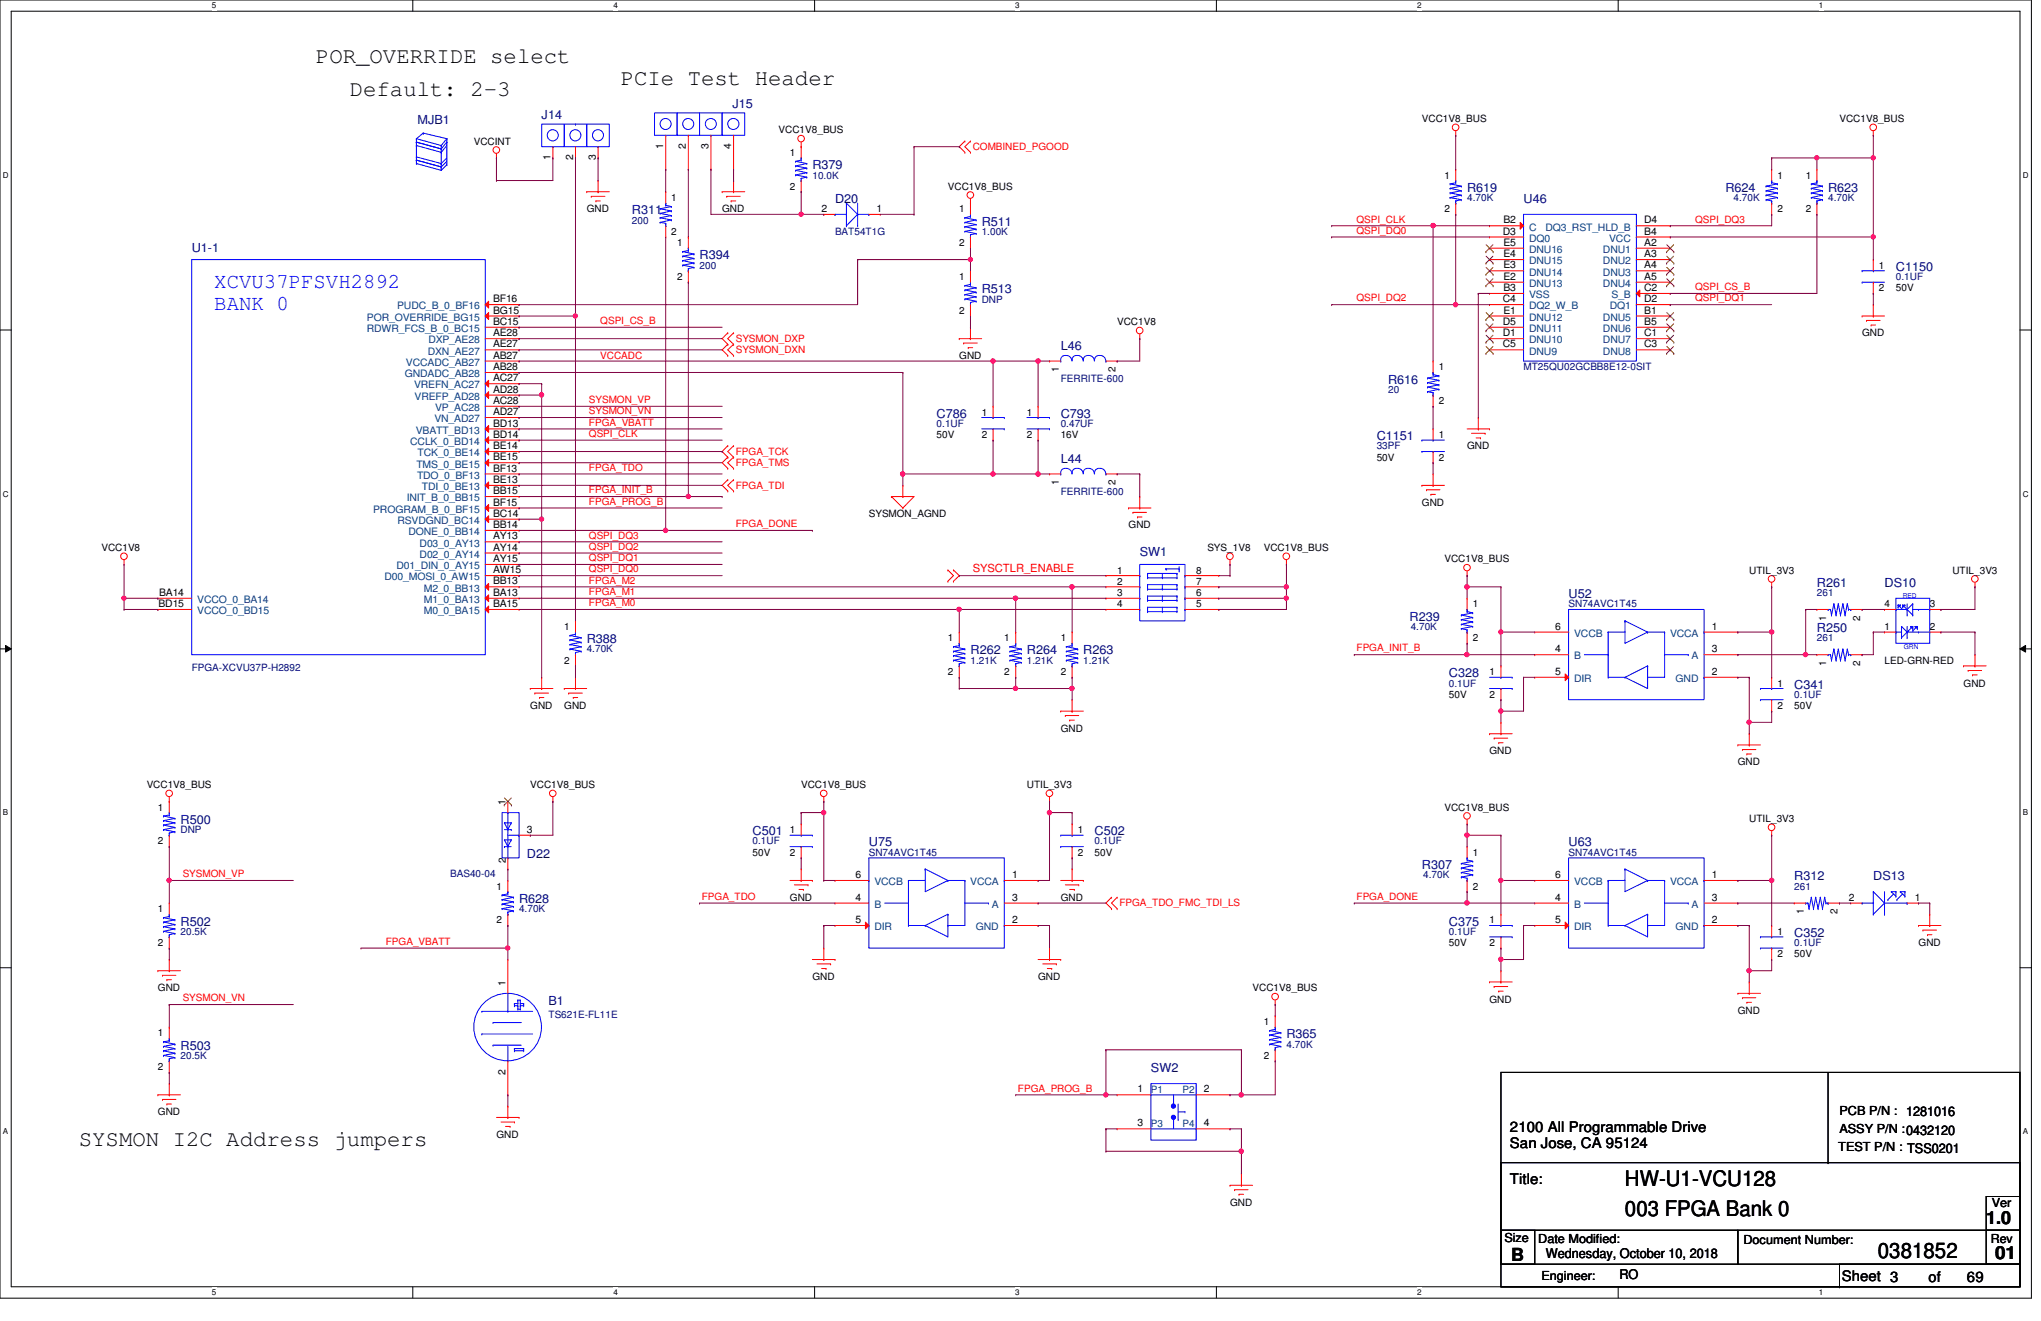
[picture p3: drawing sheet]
<svg xmlns="http://www.w3.org/2000/svg" width="432mm" height="279mm" viewBox="0 0 432 279" stroke-linecap="round" stroke-linejoin="round" font-family="sans-serif">
<defs><g id="words">
<g font-size="4.7">
<text x="66.8" y="13.3">POR_OVERRIDE select</text>
<text x="74" y="20.4">Default: 2-3</text>
<text x="131.3" y="18">PCIe Test Header</text>
<text x="16.7" y="242.5">SYSMON I2C Address jumpers</text>
</g>
<g font-size="4.5" fill="#00f">
<text x="45.3" y="60.9">XCVU37PFSVH2892</text>
<text x="45.3" y="65.7">BANK 0</text>
</g>
<g font-size="4.5">
<text x="343.8" y="250.9">HW-U1-VCU128</text>
<text x="343.8" y="257.1">003 FPGA Bank 0</text>
<text x="397.3" y="266">0381852</text>
</g>
<g font-size="3.8">
<text x="420.2" y="259">1.0</text>
<text x="319.7" y="266.6">B</text>
<text x="422.1" y="266.4">01</text>
</g>
<g font-size="3.1">
<text x="319.4" y="239.4">2100 All Programmable Drive</text>
<text x="319.4" y="242.7">San Jose, CA 95124</text>
<text x="319.4" y="250.4">Title:</text>
<text x="389.6" y="270.9">Sheet 3</text>
<text x="408" y="271.1">of</text>
<text x="416.1" y="271.1">69</text>
</g>
<g font-size="2.8">
<text x="327.1" y="266.1">Wednesday, October 10, 2018</text>
<text x="342.6" y="270.4">RO</text>
</g>
<g font-size="2.6" fill="#000080">
<text x="154.9" y="22.9">J15</text>
<text x="88.3" y="26.2">MJB1</text>
<text x="114.6" y="25.3">J14</text>
<text x="171.9" y="35.8">R379</text>
<text x="310.4" y="40.6">R619</text>
<text x="365" y="40.6">R624</text>
<text x="386.8" y="40.6">R623</text>
<text x="133.7" y="45.3">R311</text>
<text x="176.7" y="42.9">D20</text>
<text x="207.7" y="47.7">R511</text>
<text x="322.3" y="42.9">U46</text>
<text x="40.6" y="53.2">U1-1</text>
<text x="148" y="54.9">R394</text>
<text x="401.1" y="57.3">C1150</text>
<text x="207.7" y="62.1">R513</text>
<text x="224.4" y="74">L46</text>
<text x="293.7" y="81.2">R616</text>
<text x="198.2" y="88.3">C786</text>
<text x="224.4" y="88.3">C793</text>
<text x="291.3" y="93.1">C1151</text>
<text x="224.4" y="97.9">L44</text>
<text x="241.1" y="117.7">SW1</text>
<text x="384.4" y="124.1">R261</text>
<text x="398.7" y="124.1">DS10</text>
<text x="298.2" y="131.3">R239</text>
<text x="331.9" y="126.5">U52</text>
<text x="124.1" y="136.1">R388</text>
<text x="384.4" y="133.7">R250</text>
<text x="205.3" y="138.4">R262</text>
<text x="217.3" y="138.4">R264</text>
<text x="229.2" y="138.4">R263</text>
<text x="306.5" y="143.2">C328</text>
<text x="379.6" y="145.6">C341</text>
<text x="38.2" y="174.2">R500</text>
<text x="159.2" y="176.7">C501</text>
<text x="183.8" y="179">U75</text>
<text x="231.6" y="176.7">C502</text>
<text x="331.9" y="179">U63</text>
<text x="111.5" y="181.4">D22</text>
<text x="300.8" y="183.8">R307</text>
<text x="109.8" y="191">R628</text>
<text x="379.6" y="186.2">R312</text>
<text x="396.3" y="186.2">DS13</text>
<text x="38.2" y="195.7">R502</text>
<text x="306.5" y="195.7">C375</text>
<text x="379.6" y="198.1">C352</text>
<text x="116" y="212.5">B1</text>
<text x="38.2" y="222">R503</text>
<text x="272.2" y="219.6">R365</text>
<text x="243.5" y="226.8">SW2</text>
</g>
<g font-size="2.6">
<text x="389.2" y="235.9">PCB P/N : 1281016</text>
<text x="389.2" y="239.7">ASSY P/N :0432120</text>
<text x="388.9" y="243.5">TEST P/N : TSS0201</text>
<text x="421.4" y="255.2">Ver</text>
<text x="318.3" y="262.6">Size</text>
<text x="325.4" y="262.8">Date Modified:</text>
<text x="368.9" y="263.1">Document Number:</text>
<text x="421.2" y="262.8">Rev</text>
<text x="326.1" y="270.7">Engineer:</text>
</g>
<text font-size="2.4" fill="#f00" x="205.8" y="121.1">SYSCTLR_ENABLE</text>
<g font-size="2.2">
<text x="116.5" y="33.9" transform="rotate(-90 116.5 33.9)">1</text>
<text x="121.2" y="33.9" transform="rotate(-90 121.2 33.9)">2</text>
<text x="126" y="33.9" transform="rotate(-90 126 33.9)">3</text>
<text x="140.3" y="31.5" transform="rotate(-90 140.3 31.5)">1</text>
<text x="145.1" y="31.5" transform="rotate(-90 145.1 31.5)">2</text>
<text x="149.9" y="31.5" transform="rotate(-90 149.9 31.5)">3</text>
<text x="154.7" y="31.5" transform="rotate(-90 154.7 31.5)">4</text>
<text x="173.8" y="44.8">2</text>
<text x="185.5" y="44.8">1</text>
<text x="318.1" y="47.2">B2</text>
<text x="347.9" y="47.2">D4</text>
<text x="317.9" y="49.6">D3</text>
<text x="318.1" y="52">E5</text>
<text x="347.9" y="49.6">B4</text>
<text x="347.9" y="52">A2</text>
<text x="318.1" y="54.4">E4</text>
<text x="318.1" y="56.8">E3</text>
<text x="318.1" y="59.2">E2</text>
<text x="347.9" y="54.4">A3</text>
<text x="347.9" y="56.8">A4</text>
<text x="347.9" y="59.2">A5</text>
<text x="104.3" y="63.9">BF16</text>
<text x="317.9" y="63.9">C4</text>
<text x="318.1" y="61.6">B3</text>
<text x="347.9" y="61.6">C2</text>
<text x="347.9" y="63.9">D2</text>
<text x="104.3" y="66.3">BG15</text>
<text x="104.3" y="68.7">BC15</text>
<text x="104.3" y="71.1">AE28</text>
<text x="317.9" y="68.7">D5</text>
<text x="317.9" y="71.1">D1</text>
<text x="318.1" y="66.3">E1</text>
<text x="347.9" y="66.3">B1</text>
<text x="347.9" y="68.7">B5</text>
<text x="347.9" y="71.1">C1</text>
<text x="104.3" y="73.5">AE27</text>
<text x="104.3" y="75.9">AB27</text>
<text x="317.9" y="73.5">C5</text>
<text x="347.9" y="73.5">C3</text>
<text x="104.3" y="78.3">AB28</text>
<text x="104.3" y="80.6">AC27</text>
<text x="104.3" y="83.1">AD28</text>
<text x="104.3" y="85.4">AC28</text>
<text x="104.3" y="87.8">AD27</text>
<text x="104.3" y="90.2">BD13</text>
<text x="104.3" y="92.6">BD14</text>
<text x="104.3" y="95">BE14</text>
<text x="104.3" y="97.4">BE15</text>
<text x="104.3" y="99.7">BF13</text>
<text x="104.3" y="102.2">BE13</text>
<text x="104.3" y="104.5">BB15</text>
<text x="104.3" y="106.9">BF15</text>
<text x="104.3" y="109.3">BC14</text>
<text x="104.3" y="111.7">BB14</text>
<text x="104.3" y="114.1">AY13</text>
<text x="104.3" y="116.5">AY14</text>
<text x="104.3" y="118.9">AY15</text>
<text x="104.3" y="121.2">AW15</text>
<text x="104.3" y="123.6">BB13</text>
<text x="33.5" y="128.4">BD15</text>
<text x="33.7" y="126">BA14</text>
<text x="104.3" y="126">BA13</text>
<text x="104.3" y="128.4">BA15</text>
<text x="329" y="138">4</text>
<text x="329" y="133.2">6</text>
<text x="362.2" y="133.2">1</text>
<text x="362.2" y="138">3</text>
<text x="329" y="142.7">5</text>
<text x="362.2" y="142.7">2</text>
<text x="106.9" y="170.2" transform="rotate(-90 106.9 170.2)">1</text>
<text x="111.5" y="176.1">3</text>
<text x="181" y="185.7">6</text>
<text x="214.1" y="185.7">1</text>
<text x="329" y="185.7">6</text>
<text x="362.2" y="185.7">1</text>
<text x="181" y="190.5">4</text>
<text x="214.1" y="190.5">3</text>
<text x="329" y="190.5">4</text>
<text x="362.2" y="190.5">3</text>
<text x="391.1" y="190.5">2</text>
<text x="405.1" y="190.5">1</text>
<text x="181" y="195.2">5</text>
<text x="214.1" y="195.2">2</text>
<text x="329" y="195.2">5</text>
<text x="362.2" y="195.2">2</text>
<text x="106.9" y="208.4" transform="rotate(-90 106.9 208.4)">1</text>
<text x="106.9" y="227.3" transform="rotate(-90 106.9 227.3)">2</text>
<text x="240.7" y="231.1">1</text>
<text x="254.7" y="231.1">2</text>
<text x="240.7" y="238.3">3</text>
<text x="254.7" y="238.3">4</text>
</g>
<g font-size="2.2" fill="#004080">
<text x="323.5" y="51.1">DQ0</text>
<text x="323.5" y="48.8">C</text>
<text x="323.5" y="53.5">DNU16</text>
<text x="326.9" y="48.8">DQ3_RST_HLD_B</text>
<text x="339.1" y="53.5">DNU1</text>
<text x="340.4" y="51.1">VCC</text>
<text x="323.5" y="55.9">DNU15</text>
<text x="323.5" y="58.3">DNU14</text>
<text x="339.1" y="55.9">DNU2</text>
<text x="339.1" y="58.3">DNU3</text>
<text x="84" y="65.4">PUDC_B_0_BF16</text>
<text x="323.5" y="65.4">DQ2_W_B</text>
<text x="323.5" y="63.1">VSS</text>
<text x="323.5" y="60.7">DNU13</text>
<text x="339.1" y="60.7">DNU4</text>
<text x="340.6" y="65.4">DQ1</text>
<text x="341" y="63.1">S_B</text>
<text x="77.6" y="70.2">RDWR_FCS_B_0_BC15</text>
<text x="77.6" y="67.9">POR_OVERRIDE_BG15</text>
<text x="323.5" y="67.9">DNU12</text>
<text x="323.5" y="70.2">DNU11</text>
<text x="339.1" y="67.9">DNU5</text>
<text x="339.1" y="70.2">DNU6</text>
<text x="85.9" y="77.4">VCCADC_AB27</text>
<text x="90.5" y="75">DXN_AE27</text>
<text x="90.6" y="72.6">DXP_AE28</text>
<text x="323.5" y="72.6">DNU10</text>
<text x="323.5" y="75">DNU9</text>
<text x="339.1" y="72.6">DNU7</text>
<text x="339.1" y="75">DNU8</text>
<text x="85.6" y="79.8">GNDADC_AB28</text>
<text x="87.6" y="82.2">VREFN_AC27</text>
<text x="87.7" y="84.6">VREFP_AD28</text>
<text x="91.9" y="89.3">VN_AD27</text>
<text x="92" y="87">VP_AC28</text>
<text x="86.8" y="94.1">CCLK_0_BD14</text>
<text x="88" y="91.7">VBATT_BD13</text>
<text x="88.1" y="98.9">TMS_0_BE15</text>
<text x="88.2" y="101.3">TDO_0_BF13</text>
<text x="88.3" y="96.5">TCK_0_BE14</text>
<text x="86.1" y="106">INIT_B_0_BB15</text>
<text x="89.2" y="103.7">TDI_0_BE13</text>
<text x="79" y="108.5">PROGRAM_B_0_BF15</text>
<text x="84.1" y="110.8">RSVDGND_BC14</text>
<text x="86.4" y="113.2">DONE_0_BB14</text>
<text x="88.8" y="115.6">D03_0_AY13</text>
<text x="88.8" y="118">D02_0_AY14</text>
<text x="81.4" y="122.8">D00_MOSI_0_AW15</text>
<text x="83.9" y="120.4">D01_DIN_0_AY15</text>
<text x="89.7" y="125.1">M2_0_BB13</text>
<text x="41.7" y="127.6">VCCO_0_BA14</text>
<text x="41.7" y="129.9">VCCO_0_BD15</text>
<text x="89.7" y="127.6">M1_0_BA13</text>
<text x="89.7" y="129.9">M0_0_BA15</text>
<text x="333" y="134.7">VCCB</text>
<text x="353.3" y="134.7">VCCA</text>
<text x="333" y="139.5">B</text>
<text x="357.9" y="139.5">A</text>
<text x="333" y="144.3">DIR</text>
<text x="354.5" y="144.3">GND</text>
<text x="185" y="187.2">VCCB</text>
<text x="205.3" y="187.2">VCCA</text>
<text x="333" y="187.2">VCCB</text>
<text x="353.3" y="187.2">VCCA</text>
<text x="185" y="192">B</text>
<text x="185" y="196.8">DIR</text>
<text x="206.5" y="196.8">GND</text>
<text x="209.8" y="192">A</text>
<text x="333" y="192">B</text>
<text x="333" y="196.8">DIR</text>
<text x="354.5" y="196.8">GND</text>
<text x="357.9" y="192">A</text>
</g>
<g font-size="2.1">
<text x="164.7" y="28.2">VCC1V8_BUS</text>
<text x="300.8" y="25.8">VCC1V8_BUS</text>
<text x="389.2" y="25.8">VCC1V8_BUS</text>
<text x="100.2" y="30.6">VCCINT</text>
<text x="167.1" y="33">1</text>
<text x="167.1" y="40.1">2</text>
<text x="200.5" y="40.1">VCC1V8_BUS</text>
<text x="305.6" y="37.8">1</text>
<text x="376" y="37.8">1</text>
<text x="382" y="37.8">1</text>
<text x="124.1" y="44.9">GND</text>
<text x="142" y="42.5">1</text>
<text x="152.8" y="44.9">GND</text>
<text x="202.9" y="44.9">1</text>
<text x="305.6" y="44.9">2</text>
<text x="376" y="44.9">2</text>
<text x="382" y="44.9">2</text>
<text x="142" y="49.7">2</text>
<text x="143.3" y="52.1">1</text>
<text x="202.9" y="52.1">2</text>
<text x="143.3" y="59.2">2</text>
<text x="202.9" y="59.2">1</text>
<text x="397.5" y="56.9">1</text>
<text x="397.5" y="61.6">2</text>
<text x="401.1" y="61.6">50V</text>
<text x="202.9" y="66.4">2</text>
<text x="236.3" y="68.8">VCC1V8</text>
<text x="394" y="71.2">GND</text>
<text x="202.9" y="75.9">GND</text>
<text x="224" y="78.8" transform="rotate(-90 224 78.8)">1</text>
<text x="236" y="78.8" transform="rotate(-90 236 78.8)">2</text>
<text x="304.4" y="78.3">1</text>
<text x="207.7" y="87.9">1</text>
<text x="217.3" y="87.9">1</text>
<text x="304.4" y="85.5">2</text>
<text x="198.2" y="92.7">50V</text>
<text x="207.7" y="92.7">2</text>
<text x="217.3" y="92.7">2</text>
<text x="224.4" y="92.7">16V</text>
<text x="304.4" y="92.7">1</text>
<text x="310.4" y="95">GND</text>
<text x="291.3" y="97.5">50V</text>
<text x="304.4" y="97.5">2</text>
<text x="224" y="102.7" transform="rotate(-90 224 102.7)">1</text>
<text x="236" y="102.7" transform="rotate(-90 236 102.7)">2</text>
<text x="300.8" y="107">GND</text>
<text x="183.8" y="109.4">SYSMON_AGND</text>
<text x="238.8" y="111.8">GND</text>
<text x="21.5" y="116.5">VCC1V8</text>
<text x="255.4" y="116.5">SYS_1V8</text>
<text x="267.4" y="116.5">VCC1V8_BUS</text>
<text x="305.6" y="118.9">VCC1V8_BUS</text>
<text x="236.3" y="121.3">1</text>
<text x="236.3" y="123.7">2</text>
<text x="253.1" y="123.7">7</text>
<text x="253.1" y="121.3">8</text>
<text x="370.1" y="121.3">UTIL_3V3</text>
<text x="413" y="121.3">UTIL_3V3</text>
<text x="236.3" y="126.1">3</text>
<text x="236.3" y="128.5">4</text>
<text x="253.1" y="128.5">5</text>
<text x="253.1" y="126.1">6</text>
<text x="311.6" y="128.5">1</text>
<text x="386.4" y="131.3" transform="rotate(-90 386.4 131.3)">1</text>
<text x="393.5" y="131.3" transform="rotate(-90 393.5 131.3)">2</text>
<text x="398.7" y="128.5">4</text>
<text x="408.3" y="128.5">3</text>
<text x="119.4" y="133.3">1</text>
<text x="200.5" y="135.6">1</text>
<text x="212.5" y="135.6">1</text>
<text x="224.4" y="135.6">1</text>
<text x="311.6" y="135.6">2</text>
<text x="398.7" y="133.3">1</text>
<text x="408.3" y="133.3">2</text>
<text x="119.4" y="140.4">2</text>
<text x="200.5" y="142.8">2</text>
<text x="212.5" y="142.8">2</text>
<text x="224.4" y="142.8">2</text>
<text x="315.1" y="142.8">1</text>
<text x="386.4" y="140.8" transform="rotate(-90 386.4 140.8)">1</text>
<text x="393.5" y="140.8" transform="rotate(-90 393.5 140.8)">2</text>
<text x="398.7" y="140.4">LED-GRN-RED</text>
<text x="112.2" y="149.9">GND</text>
<text x="119.4" y="149.9">GND</text>
<text x="306.5" y="147.6">50V</text>
<text x="315.1" y="147.6">2</text>
<text x="376" y="145.2">1</text>
<text x="376" y="149.9">2</text>
<text x="379.6" y="149.9">50V</text>
<text x="415.4" y="145.2">GND</text>
<text x="224.4" y="154.7">GND</text>
<text x="315.1" y="159.5">GND</text>
<text x="367.7" y="161.9">GND</text>
<text x="31" y="166.7">VCC1V8_BUS</text>
<text x="112.2" y="166.7">VCC1V8_BUS</text>
<text x="169.5" y="166.7">VCC1V8_BUS</text>
<text x="217.3" y="166.7">UTIL_3V3</text>
<text x="33.4" y="171.4">1</text>
<text x="305.6" y="171.4">VCC1V8_BUS</text>
<text x="370.1" y="173.8">UTIL_3V3</text>
<text x="33.4" y="178.6">2</text>
<text x="167.1" y="176.2">1</text>
<text x="228" y="176.2">1</text>
<text x="107" y="182.6" transform="rotate(-90 107 182.6)">2</text>
<text x="159.2" y="181">50V</text>
<text x="167.1" y="181">2</text>
<text x="228" y="181">2</text>
<text x="231.6" y="181">50V</text>
<text x="311.6" y="181">1</text>
<text x="105" y="188.2">1</text>
<text x="167.1" y="190.5">GND</text>
<text x="224.4" y="190.5">GND</text>
<text x="311.6" y="188.2">2</text>
<text x="33.4" y="193">1</text>
<text x="105" y="195.3">2</text>
<text x="315.1" y="195.3">1</text>
<text x="376" y="197.7">1</text>
<text x="381.6" y="193.4" transform="rotate(-90 381.6 193.4)">1</text>
<text x="388.7" y="193.4" transform="rotate(-90 388.7 193.4)">2</text>
<text x="33.4" y="200.1">2</text>
<text x="306.5" y="200.1">50V</text>
<text x="315.1" y="200.1">2</text>
<text x="376" y="202.5">2</text>
<text x="379.6" y="202.5">50V</text>
<text x="405.9" y="200.1">GND</text>
<text x="33.4" y="209.6">GND</text>
<text x="171.9" y="207.3">GND</text>
<text x="219.6" y="207.3">GND</text>
<text x="265" y="209.6">VCC1V8_BUS</text>
<text x="315.1" y="212">GND</text>
<text x="367.7" y="214.4">GND</text>
<text x="33.4" y="219.2">1</text>
<text x="267.4" y="216.8">1</text>
<text x="33.4" y="226.4">2</text>
<text x="267.4" y="224">2</text>
<text x="33.4" y="235.9">GND</text>
<text x="105" y="240.7">GND</text>
<text x="260.2" y="255">GND</text>
</g>
<g font-size="2.1" fill="#f00">
<text x="205.8" y="31.8">COMBINED_PGOOD</text>
<text x="287" y="47.1">QSPI_CLK</text>
<text x="358.6" y="47.1">QSPI_DQ3</text>
<text x="287" y="49.4">QSPI_DQ0</text>
<text x="287" y="63.8">QSPI_DQ2</text>
<text x="358.6" y="63.8">QSPI_DQ1</text>
<text x="358.6" y="61.4">QSPI_CS_B</text>
<text x="127" y="68.5">QSPI_CS_B</text>
<text x="127" y="75.9">VCCADC</text>
<text x="155.7" y="72.3">SYSMON_DXP</text>
<text x="155.7" y="74.8">SYSMON_DXN</text>
<text x="124.6" y="87.6">SYSMON_VN</text>
<text x="124.6" y="85.3">SYSMON_VP</text>
<text x="124.6" y="92.4">QSPI_CLK</text>
<text x="124.6" y="90">FPGA_VBATT</text>
<text x="124.6" y="99.6">FPGA_TDO</text>
<text x="155.7" y="98.6">FPGA_TMS</text>
<text x="155.7" y="96.2">FPGA_TCK</text>
<text x="124.6" y="106.8">FPGA_PROG_B</text>
<text x="124.6" y="104.4">FPGA_INIT_B</text>
<text x="155.7" y="103.4">FPGA_TDI</text>
<text x="124.6" y="113.9">QSPI_DQ3</text>
<text x="155.7" y="111.5">FPGA_DONE</text>
<text x="124.6" y="118.7">QSPI_DQ1</text>
<text x="124.6" y="116.3">QSPI_DQ2</text>
<text x="124.6" y="125.9">FPGA_M1</text>
<text x="124.6" y="123.4">FPGA_M2</text>
<text x="124.6" y="121.1">QSPI_DQ0</text>
<text x="124.6" y="128.2">FPGA_M0</text>
<text x="287" y="137.8">FPGA_INIT_B</text>
<text x="38.7" y="185.5">SYSMON_VP</text>
<text x="148.5" y="190.3">FPGA_TDO</text>
<text x="236.8" y="191.7">FPGA_TDO_FMC_TDI_LS</text>
<text x="287" y="190.3">FPGA_DONE</text>
<text x="81.6" y="199.9">FPGA_VBATT</text>
<text x="38.7" y="211.8">SYSMON_VN</text>
<text x="215.3" y="230.9">FPGA_PROG_B</text>
</g>
<g font-size="2.1" fill="#000080">
<text x="171.9" y="37.8">10.0K</text>
<text x="133.7" y="47.3">200</text>
<text x="310.4" y="42.5">4.70K</text>
<text x="366.7" y="42.5">4.70K</text>
<text x="386.8" y="42.5">4.70K</text>
<text x="176.7" y="49.7">BAT54T1G</text>
<text x="207.7" y="49.7">1.00K</text>
<text x="148" y="56.9">200</text>
<text x="401.1" y="59.2">0.1UF</text>
<text x="207.7" y="64">DNP</text>
<text x="224.4" y="80.7">FERRITE-600</text>
<text x="293.7" y="83.1">20</text>
<text x="322.3" y="78.3">MT25QU02GCBB8E12-0SIT</text>
<text x="198.2" y="90.3">0.1UF</text>
<text x="224.4" y="90.3">0.47UF</text>
<text x="291.3" y="95">33PF</text>
<text x="224.4" y="104.6">FERRITE-600</text>
<text x="331.9" y="128.5">SN74AVC1T45</text>
<text x="384.4" y="126.1">261</text>
<text x="298.4" y="133.3">4.70K</text>
<text x="384.4" y="135.6">261</text>
<text x="40.6" y="141.9">FPGA-XCVU37P-H2892</text>
<text x="124.1" y="138">4.70K</text>
<text x="205.3" y="140.4">1.21K</text>
<text x="217.3" y="140.4">1.21K</text>
<text x="229.2" y="140.4">1.21K</text>
<text x="306.5" y="145.2">0.1UF</text>
<text x="379.6" y="147.6">0.1UF</text>
<text x="38.2" y="176.2">DNP</text>
<text x="159.2" y="178.6">0.1UF</text>
<text x="231.6" y="178.6">0.1UF</text>
<text x="95.2" y="185.5">BAS40-04</text>
<text x="183.8" y="181">SN74AVC1T45</text>
<text x="301.1" y="185.8">4.70K</text>
<text x="331.9" y="181">SN74AVC1T45</text>
<text x="379.6" y="188.2">261</text>
<text x="38.2" y="197.7">20.5K</text>
<text x="109.8" y="193">4.70K</text>
<text x="306.5" y="197.7">0.1UF</text>
<text x="379.6" y="200.1">0.1UF</text>
<text x="116" y="215.4">TS621E-FL11E</text>
<text x="272.2" y="221.6">4.70K</text>
<text x="38.2" y="224">20.5K</text>
</g>
<g font-size="2.1" fill="#004080">
<text x="243.5" y="231.1">P1</text>
<text x="250.2" y="231.1">P2</text>
<text x="243.5" y="238.3">P3</text>
<text x="250.2" y="238.3">P4</text>
</g>
<g font-size="1.7">
<text x="44.8" y="1.8">5</text>
<text x="129.8" y="1.8">4</text>
<text x="214.8" y="1.8">3</text>
<text x="299.8" y="1.8">2</text>
<text x="384.8" y="1.8">1</text>
<text x=".6" y="37.6">D</text>
<text x="427.9" y="37.6">D</text>
<text x=".6" y="105">C</text>
<text x="427.9" y="105">C</text>
<text x=".6" y="172.5">B</text>
<text x="427.9" y="172.5">B</text>
<text x=".6" y="239.9">A</text>
<text x="427.9" y="239.9">A</text>
<text x="44.8" y="273.9">5</text>
<text x="129.8" y="273.9">4</text>
<text x="214.8" y="273.9">3</text>
<text x="299.8" y="273.9">2</text>
<text x="384.8" y="273.9">1</text>
</g>
<g font-size="1.4" fill="#00f">
<text x="402.5" y="126.4">RED</text>
<text x="402.8" y="137.4">GRN</text>
</g>
</g></defs>
<path d="M0 0h429.8v274.6h-429.8zM2.4 2.4h425v269.8h-425z" fill="none" stroke="#000" stroke-width=".21"/>
<g fill="#fff">
<path d="M44.8 .3h1v1.9h-1z"/>
<path d="M44.8 272.4h1v1.9h-1z"/>
</g>
<path d="M87.3 0v2.4M87.3 272.2v2.3" fill="none" stroke="#000" stroke-width=".21"/>
<g fill="#fff">
<path d="M129.8 .3h.9v1.9h-.9z"/>
<path d="M129.8 272.4h.9v1.9h-.9z"/>
</g>
<path d="M172.3 0v2.4M172.3 272.2v2.3" fill="none" stroke="#000" stroke-width=".21"/>
<g fill="#fff">
<path d="M214.8 .3h.9v1.9h-.9z"/>
<path d="M214.8 272.4h.9v1.9h-.9z"/>
</g>
<path d="M257.3 0v2.4M257.3 272.2v2.3" fill="none" stroke="#000" stroke-width=".21"/>
<g fill="#fff">
<path d="M299.8 .3h.9v1.9h-.9z"/>
<path d="M299.8 272.4h.9v1.9h-.9z"/>
</g>
<path d="M342.3 0v2.4M342.3 272.2v2.3" fill="none" stroke="#000" stroke-width=".21"/>
<g fill="#fff">
<path d="M384.8 .3h.9v1.9h-.9z"/>
<path d="M384.8 272.4h.9v1.9h-.9z"/>
<path d="M.6 36.1h1.2v1.9h-1.2z"/>
<path d="M427.9 36.1h1.3v1.9h-1.3z"/>
<path d="M.6 103.5h1.2v1.9h-1.2z"/>
<path d="M427.9 103.5h1.3v1.9h-1.3z"/>
</g>
<path d="M0 69.8h2.4M427.4 69.8h2.3" fill="none" stroke="#000" stroke-width=".21"/>
<g fill="#fff">
<path d="M.6 170.9h1.1v1.9h-1.1z"/>
<path d="M427.9 170.9h1.2v1.9h-1.2z"/>
</g>
<path d="M0 137.2h2.4M1.2 136.5l1.2 .7-1.2 .7zM427.4 137.2l1.1-.7v1.4zM427.4 137.2h2.3" fill="none" stroke="#000" stroke-width=".21"/>
<path d="M1.2 136.5l1.2 .7-1.2 .7zM427.4 137.2l1.1-.7v1.4z" fill="#000"/>
<g fill="#fff">
<path d="M.6 238.4h1.1v1.9h-1.1z"/>
<path d="M427.9 238.4h1.2v1.9h-1.2z"/>
</g>
<g fill="none" stroke="#000" stroke-width=".21">
<path d="M0 204.7h2.4M427.4 204.7h2.3M317.5 226.8h109.9v45.4h-109.9zM386.8 226.8v19.1M317.5 245.9h109.9v14.3h-109.9zM386.8 245.9h.1M420.2 253.1h7.2v7.1h-7.2zM317.5 260.2h50.2v7.2h-50.2zM317.5 260.2h7.2v7.2h-7.2zM317.5 272.2h71.7M367.7 260.2h59.7v7.2h-59.7zM389.2 267.4h38.2v4.8h-38.2z"/>
<path d="M389.2 272.2h.1M420.2 260.2h7.2v7.2h-7.2z"/>
</g>
<g fill="none" stroke="#f00" stroke-width=".21">
<path d="M105 33.4h.1M105 32.5v.9M117 33.4h.1M117 31v2.4M121.8 33.4h.1M121.8 31v2.4M126.5 38.2h.1M126.5 33.4h.1M126.5 31v2.4M126.5 38.2v2.4M155.2 38.2h.1M155.2 38.2v2.4"/>
<path d="M169.5 31h.1M169.5 30.1v.9M204.1 29.8h.1M204.1 32.2h.1M204.1 29.8l-1.2 1.2 1.2 1.2M205.3 32.2h.1M205.3 29.8h.1M205.3 29.8l-1.2 1.2 1.2 1.2M308 28.6h.1M308 27.7v.9M396.3 28.6h.1M396.3 27.7v.9"/>
<path d="M124.1 40.6h.1M124.1 40.6h4.8M125.1 41.5h.1M125.1 41.5h2.9M126.1 42.5h.1M126.1 42.5h.9M126.5 40.6h.1M152.8 40.6h.1M152.8 40.6h4.8M153.8 41.5h.1M153.8 41.5h2.8M154.7 42.5h.1"/>
<path d="M154.7 42.5h1M155.2 40.6h.1M205.3 43h.1M205.3 42v1M154 70.4h.1M154 72.8h.1M154 75.2h.1M154 70.4l-1.2 1.2 1.2 1.2M154 72.8l-1.2 1.2 1.2 1.2M155.2 72.8h.1M155.2 70.4h.1M155.2 75.2h.1"/>
<path d="M155.2 70.4l-1.2 1.2 1.2 1.2M155.2 72.8l-1.2 1.2 1.2 1.2M202.9 71.6h.1M202.9 71.6h4.8M203.9 72.6h.1M203.9 72.6h2.9M204.9 73.5h.1M204.9 73.5h.9M205.3 69.2h.1M205.3 71.6h.1M205.3 69.2v2.4M241.1 71.6h.1"/>
<path d="M241.1 70.7v.9M394 66.8h.1M394 66.8h4.7M394.9 67.8h.1M394.9 67.8h2.9M395.9 68.7h.1M395.9 68.7h.9M396.3 64.4h.1M396.3 66.8h.1M396.3 64.4v2.4M154 96.7h.1M154 99.1h.1"/>
<path d="M154 94.3h.1M154 96.7l-1.2 1.2 1.2 1.2M154 94.3l-1.2 1.2 1.2 1.2M155.2 99.1h.1M155.2 96.7h.1M155.2 94.3h.1M155.2 96.7l-1.2 1.2 1.2 1.2M155.2 94.3l-1.2 1.2 1.2 1.2M310.4 90.7h4.7M311.3 91.7h2.9M312.3 92.6h.9M312.8 88.3h.1"/>
<path d="M312.8 90.7h.1M312.8 88.3v2.4M313.2 92.6h.1M314.2 91.7h.1M315.1 90.7h.1M26.2 119.4h.1M26.2 118.4v1M154 101.5h.1M154 103.8h.1M154 101.5l-1.2 1.2 1.2 1.1M155.2 103.8h.1M155.2 101.5h.1"/>
<path d="M155.2 101.5l-1.2 1.2 1.2 1.1M188.6 105h.1M188.6 105h4.8l-2.4 2.4M188.6 105l2.4 2.4M191 102.7h.1M191 107.4h.1M191 105h.1M191 102.7v2.3M238.8 107.4h.1M238.8 107.4h4.7M239.7 108.4h.1M239.7 108.4h2.9"/>
<path d="M240.7 109.3h.1M240.7 109.3h.9M241.1 105h.1M241.1 107.4h.1M241.1 105v2.4M260.2 119.4h.1M260.2 118.4v1M272.2 119.4h.1M272.2 118.4v1M300.8 102.7h.1M300.8 102.7h4.8M301.8 103.6h.1"/>
<path d="M301.8 103.6h2.8M302.7 104.6h.1M302.7 104.6h1M303.2 100.2h.1M303.2 102.7h.1M303.2 100.2v2.5M33.4 126.5h.1M33.4 128.9h.1M33.4 126.5h7.2M33.4 128.9h7.2M200.5 122.9h.1M200.5 120.6h.1"/>
<path d="M200.5 120.6l1.2 1.2-1.2 1.1M201.7 120.6h.1M201.7 122.9h.1M201.7 120.6l1.2 1.2-1.2 1.1M310.4 121.8h.1M310.4 120.8v1M374.8 124.1h.1M374.8 123.2v.9M417.8 124.1h.1M417.8 138.5h.1M417.8 123.2v.9M417.8 138.5v2.3"/>
<path d="M112.2 145.6h.1M112.2 145.6h4.8M113.2 146.6h.1M113.2 146.6h2.8M114.1 147.5h.1M114.1 147.5h1M114.6 143.3h.1M114.6 145.6h.1M114.6 143.3v2.3M119.4 145.6h.1M119.4 145.6h4.7M120.3 146.6h.1"/>
<path d="M120.3 146.6h2.9M121.3 147.5h.1M121.3 147.5h.9M121.8 143.3h.1M121.8 145.6h.1M121.8 143.3v2.3M224.4 150.4h.1M224.4 150.4h4.8M225.4 151.3h.1M225.4 151.3h2.8M226.3 152.3h.1M226.3 152.3h1"/>
<path d="M226.8 148h.1M226.8 150.4h.1M226.8 148v2.4M315.1 155.2h.1M315.1 155.2h4.8M316.1 156.1h.1M316.1 156.1h2.9M317.1 157.1h.1M317.1 157.1h.9M317.5 152.8h.1M317.5 155.2h.1M317.5 152.8v2.4"/>
<path d="M367.7 157.6h.1M367.7 157.6h4.7M368.6 158.5h.1M368.6 158.5h2.9M369.6 159.5h.1M369.6 159.5h.9M370.1 155.2h.1M370.1 157.6h.1M370.1 155.2v2.4M415.4 140.8h.1M415.4 140.8h4.8M416.4 141.8h.1"/>
<path d="M416.4 141.8h2.8M417.3 142.7h.1M417.3 142.7h1M417.8 140.8h.1M35.8 169.5h.1M35.8 168.5v1M117 169.5h.1M117 168.5v1M174.3 169.5h.1M174.3 168.5v1M222 169.5h.1M222 168.5v1"/>
<path d="M310.4 174.3h.1M310.4 173.3v1M374.8 176.7h.1M374.8 175.7v1M167.1 186.2h4.8M168.1 187.2h2.8M169 188.1h1M169.5 183.8h.1M169.5 186.2h.1M169.5 183.8v2.4M170 188.1h.1M170.9 187.2h.1"/>
<path d="M171.9 186.2h.1M224.4 186.2h4.8M225.4 187.2h2.8M226.3 188.1h1M226.8 183.8h.1M226.8 186.2h.1M226.8 183.8v2.4M227.3 188.1h.1M228.2 187.2h.1M229.2 186.2h.1M235.2 189.8h.1M235.2 192.2h.1"/>
<path d="M235.2 189.8l-1.2 1.2 1.2 1.2M236.3 192.2h.1M236.3 189.8h.1M236.3 189.8l-1.1 1.2 1.1 1.2M405.9 195.7h.1M405.9 195.7h4.7M406.8 196.7h.1M406.8 196.7h2.9M407.8 197.7h.1M407.8 197.7h.9M408.3 193.4h.1M408.3 195.7h.1"/>
<path d="M408.3 193.4v2.3M33.4 205.3h.1M33.4 205.3h4.8M34.4 206.3h.1M34.4 206.3h2.8M35.3 207.2h.1M35.3 207.2h1M35.8 202.9h.1M35.8 205.3h.1M35.8 202.9v2.4M171.9 202.9h4.8M172.8 203.9h2.9"/>
<path d="M173.8 204.9h1M174.3 200.5h.1M174.3 202.9h.1M174.3 200.5v2.4M174.8 204.9h.1M175.7 203.9h.1M176.7 202.9h.1M219.6 202.9h4.8M220.6 203.9h2.9M221.6 204.9h.9M222 200.5h.1M222 202.9h.1"/>
<path d="M222 200.5v2.4M222.5 204.9h.1M223.5 203.9h.1M224.4 202.9h.1M269.8 212.5h.1M269.8 211.5v1M315.1 207.7h.1M315.1 207.7h4.8M316.1 208.7h.1M316.1 208.7h2.9M317.1 209.6h.1M317.1 209.6h.9"/>
<path d="M317.5 205.3h.1M317.5 207.7h.1M317.5 205.3v2.4M367.7 210.1h.1M367.7 210.1h4.7M368.6 211h.1M368.6 211h2.9M369.6 212h.1M369.6 212h.9M370.1 207.7h.1M370.1 210.1h.1M370.1 207.7v2.4"/>
<path d="M33.4 231.6h.1M33.4 231.6h4.8M34.4 232.5h.1M34.4 232.5h2.8M35.3 233.5h.1M35.3 233.5h1M35.8 229.2h.1M35.8 231.6h.1M35.8 229.2v2.4M105 236.3h4.8M106 237.3h2.8M106.9 238.3h1"/>
<path d="M107.4 234h.1M107.4 236.3h.1M107.4 234v2.3M107.9 238.3h.1M108.8 237.3h.1M109.8 236.3h.1M260.2 250.7h.1M260.2 250.7h4.8M261.2 251.6h.1M261.2 251.6h2.8M262.1 252.6h.1M262.1 252.6h1"/>
<path d="M262.6 248.3h.1M262.6 250.7h.1M262.6 248.3v2.4"/>
<circle cx="105" cy="31.7" r=".7"/>
<circle cx="169.5" cy="29.3" r=".7"/>
<circle cx="308" cy="26.9" r=".7"/>
<circle cx="396.3" cy="26.9" r=".7"/>
<circle cx="205.3" cy="41.2" r=".7"/>
<circle cx="241.1" cy="69.9" r=".7"/>
<circle cx="26.2" cy="117.7" r=".7"/>
<circle cx="260.2" cy="117.7" r=".7"/>
<circle cx="272.1" cy="117.7" r=".7"/>
<circle cx="310.4" cy="120.1" r=".69"/>
<circle cx="374.8" cy="122.4" r=".7"/>
<circle cx="417.8" cy="122.4" r=".7"/>
<circle cx="35.8" cy="167.8" r=".69"/>
<circle cx="117" cy="167.8" r=".69"/>
<circle cx="174.3" cy="167.8" r=".69"/>
<circle cx="222" cy="167.8" r=".69"/>
<circle cx="310.4" cy="172.6" r=".7"/>
<circle cx="374.8" cy="175" r=".7"/>
<circle cx="269.8" cy="210.8" r=".7"/>
</g>
<g fill="none" stroke="#00f" stroke-width=".21">
<path d="M114.6 26.2h4.8v4.8h-4.8zM117 31h.1M119.4 26.2h4.7v4.8h-4.7zM121.8 26.2h.1M124.1 26.2h4.8v4.8h-4.8zM126.5 31h.1M40.6 54.9h62.1v83.6h-62.1z"/>
<circle cx="116.9" cy="28.6" r="1.18"/>
<circle cx="121.7" cy="28.6" r="1.18"/>
<circle cx="126.5" cy="28.6" r="1.18"/>
</g>
<path d="M102.7 64.4l.7-.7v1.5z" fill="#f00"/>
<path d="M102.7 64.4l.7-.7v1.5zM102.7 64.4h7.1M109.8 64.4h.1" fill="none" stroke="#f00" stroke-width=".21"/>
<path d="M102.7 66.8l.7-.7v1.5z" fill="#f00"/>
<g fill="none" stroke="#f00" stroke-width=".21">
<path d="M102.7 66.8l.7-.7v1.5zM102.7 66.8h7.1M102.7 69.2h7.1M102.7 71.6h7.1M102.7 74h7.1M102.7 76.4h7.1M102.7 78.8h7.1M109.8 66.8h.1M109.8 69.2h.1M109.8 71.6h.1M109.8 74h.1M109.8 76.4h.1"/>
<path d="M109.8 78.8h.1"/>
</g>
<path d="M102.7 81.2l.7-.8v1.5z" fill="#f00"/>
<path d="M102.7 81.2l.7-.8v1.5zM102.7 81.2h7.1M109.8 81.2h.1" fill="none" stroke="#f00" stroke-width=".21"/>
<path d="M103.4 82.8v1.5l-.7-.7z" fill="#f00"/>
<path d="M102.7 83.6h7.1M102.7 85.9h7.1M102.7 88.3h7.1M103.4 82.8v1.5l-.7-.7zM109.8 83.6h.1M109.8 85.9h.1M109.8 88.3h.1" fill="none" stroke="#f00" stroke-width=".21"/>
<path d="M102.7 90.7l.7-.7v1.4z" fill="#f00"/>
<path d="M102.7 90.7l.7-.7v1.4zM102.7 90.7h7.1M109.8 90.7h.1" fill="none" stroke="#f00" stroke-width=".21"/>
<path d="M103.4 92.4v1.4l-.7-.7z" fill="#f00"/>
<path d="M102.7 93.1h7.1M103.4 92.4v1.4l-.7-.7zM109.8 93.1h.1" fill="none" stroke="#f00" stroke-width=".21"/>
<path d="M102.7 95.5l.7-.7v1.4z" fill="#f00"/>
<path d="M102.7 95.5l.7-.7v1.4zM102.7 95.5h7.1M109.8 95.5h.1" fill="none" stroke="#f00" stroke-width=".21"/>
<path d="M102.7 97.9l.7-.7v1.4z" fill="#f00"/>
<path d="M102.7 97.9l.7-.7v1.4zM102.7 97.9h7.1M109.8 97.9h.1M102.7 100.2h7.1M109.8 100.2h.1" fill="none" stroke="#f00" stroke-width=".21"/>
<path d="M102.7 102.7l.7-.8v1.5z" fill="#f00"/>
<path d="M102.7 102.7l.7-.8v1.5zM102.7 102.7h7.1M102.7 105h7.1M109.8 102.7h.1M109.8 105h.1" fill="none" stroke="#f00" stroke-width=".21"/>
<path d="M102.7 107.4l.7-.7v1.5z" fill="#f00"/>
<path d="M102.7 107.4l.7-.7v1.5zM102.7 107.4h7.1M109.8 107.4h.1" fill="none" stroke="#f00" stroke-width=".21"/>
<path d="M102.7 109.8l.7-.7v1.4z" fill="#f00"/>
<g fill="none" stroke="#f00" stroke-width=".21">
<path d="M102.7 109.8l.7-.7v1.4zM102.7 109.8h7.1M102.7 112.2h7.1M102.7 114.6h7.1M102.7 117h7.1M102.7 119.4h7.1M109.8 109.8h.1M109.8 112.2h.1M109.8 114.6h.1M109.8 117h.1M109.8 119.4h.1M102.7 121.8h7.1"/>
<path d="M109.8 121.8h.1"/>
</g>
<path d="M102.7 124.1l.7-.7v1.4z" fill="#f00"/>
<path d="M102.7 124.1l.7-.7v1.4zM102.7 124.1h7.1M109.8 124.1h.1" fill="none" stroke="#f00" stroke-width=".21"/>
<path d="M102.7 126.5l.7-.7v1.5z" fill="#f00"/>
<path d="M102.7 126.5l.7-.7v1.5zM102.7 126.5h7.1M109.8 126.5h.1" fill="none" stroke="#f00" stroke-width=".21"/>
<path d="M102.7 128.9l.7-.7v1.4z" fill="#f00"/>
<g fill="none" stroke="#f00" stroke-width=".21">
<path d="M374.8 35.8h.1M374.8 35.8v2.4M140.8 40.6h.1M140.8 50.1h.1M140.8 40.6v2.4M140.8 47.8v2.3M205.3 57.3h.1M205.3 57.3v2.4M374.8 45.3h.1M374.8 43v2.3M396.3 54.9h.1M396.3 54.9v2.4"/>
<path d="M396.3 59.7v2.4M205.3 66.8h.1M205.3 64.4v2.4M396.3 62.1h.1M210.1 85.9h.1M210.1 93.1h.1M210.1 85.9v2.4M210.1 90.7v2.4M303.2 90.7h.1M303.2 97.9h.1M303.2 90.7v2.4M303.2 95.5v2.4"/>
<path d="M102.7 128.9l.7-.7v1.4zM102.7 128.9h7.1M109.8 128.9h.1M226.8 133.7h.1M226.8 133.7v2.4M310.4 126.5h.1M310.4 136.1h.1M310.4 126.5v2.4M310.4 133.7v2.4M324.7 138.5h.1M324.7 138.5h7.2M384.4 128.9h.1"/>
<path d="M384.4 128.9h2.4M391.5 128.9h2.5M394 128.9h.1M226.8 143.3h.1M226.8 140.8v2.5M317.5 140.8h.1M317.5 148h.1M317.5 140.8v2.5M317.5 145.6v2.4M107.4 169.5h.1M107.4 169.5v2.4M109.8 176.7h2.4"/>
<path d="M112.2 176.7h.1M226.8 174.3h.1M226.8 174.3v2.4M226.8 179.1v2.3M310.4 179.1h.1M310.4 179.1v2.3M107.4 183.8h.1M107.4 181.4v2.4M226.8 181.4h.1M310.4 188.6h.1M310.4 186.2v2.4M374.8 195.7h.1"/>
<path d="M374.8 195.7v2.5M269.8 214.9h.1M269.8 214.9v2.4M374.8 202.9h.1M374.8 200.5v2.4M269.8 224.4h.1M269.8 222v2.4"/>
</g>
<g fill="none" stroke="#00f" stroke-width=".21">
<path d="M88.1 29.3h.1M88.1 30.1h.1M88.1 30.8h.1M88.1 33.2h.1M88.1 33.9h.1M88.1 34.6h.1M88.1 29.3l5.2 1.5M88.1 29.3v5.3M88.1 30.1l5.2 1.4M88.1 30.8l5.2 1.4M88.1 33.2l5.2 1.4M88.1 33.9l5.2 1.4"/>
<path d="M88.1 34.6l5.2 1.4M89.5 28.2h.1M89.5 28.2l5 1.1M89.5 28.2l-1.4 1.1M93.3 30.8h.1M93.3 31.5h.1M93.3 34.6h.1M93.3 35.3h.1M93.3 32.2h.1M93.3 30.8v5.2M94.5 30.1h.1M94.5 29.3h.1"/>
<path d="M94.5 34.8h.1M94.5 29.3v5.5M94.5 29.3l-1.2 1.5M94.5 30.1l-1.2 1.4M94.5 34.8l-1.2 1.2M94.5 30.8l-1.2 1.4M94.5 34.1l-1.2 1.2M94.5 33.4l-1.2 1.2M373.6 39.4h.1M373.6 39.4l2.4 .4M374.8 38.2h.1M374.8 38.7h.1"/>
<path d="M374.8 38.2v.5M374.8 38.7l1.2 .2M376 39.8h.1M376 38.9h.1M376 38.9l-2.4 .5M376 39.8l-2.4 .5M139.7 44.2h.1M139.7 47h.1M139.7 46.1h.1M139.7 45.1h.1M139.7 47l1.1 .2M139.7 46.1l2.3 .4"/>
<path d="M139.7 45.1l2.3 .5M139.7 44.2l2.3 .4M140.8 43h.1M140.8 47.8h.1M140.8 47.2h.1M140.8 43.4h.1M140.8 43v.4M140.8 47.2v.6M140.8 43.4l1.2 .3M142 46.5h.1M142 45.6h.1M142 44.6h.1"/>
<path d="M142 43.7h.1M142 43.7l-2.3 .5M142 46.5l-2.3 .5M142 45.6l-2.3 .5M142 44.6l-2.3 .5M205.3 59.7h.1M205.3 59.7v.5M373.6 42.2h.1M373.6 41.3h.1M373.6 40.3h.1M373.6 42.2l1.2 .3M373.6 41.3l2.4 .5"/>
<path d="M373.6 40.3l2.4 .5M374.8 43h.1M374.8 42.5h.1M374.8 42.5v.5M376 41.8h.1M376 40.8h.1M376 41.8l-2.4 .4M376 40.8l-2.4 .5M394 59.7h.1M394 57.3h.1M394 59.7h4.7M394 57.3h4.7"/>
<path d="M396.3 59.7h.1M396.3 57.3h.1M204.1 63.2h.1M204.1 62.3h.1M204.1 61.3h.1M204.1 60.4h.1M204.1 60.4l2.4 .5M204.1 63.2l2.4 .5M204.1 62.3l2.4 .5M204.1 61.3l2.4 .5M205.3 64.4h.1M205.3 64h.1"/>
<path d="M205.3 60.2h.1M205.3 64v.4M205.3 60.2l-1.2 .2M206.5 60.9h.1M206.5 63.7h.1M206.5 62.8h.1M206.5 61.8h.1M206.5 63.7l-1.2 .3M206.5 62.8l-2.4 .4M206.5 61.8l-2.4 .5M206.5 60.9l-2.4 .4M207.7 90.7h4.8"/>
<path d="M207.7 88.3h4.8M210.1 90.7h.1M210.1 88.3h.1M212.5 90.7h.1M212.5 88.3h.1M300.8 95.5h.1M300.8 93.1h.1M300.8 95.5h4.8M300.8 93.1h4.8M303.2 95.5h.1M303.2 93.1h.1M225.6 139.7h.1"/>
<path d="M225.6 138.7h.1M225.6 137.8h.1M225.6 136.8h.1M225.6 136.8l2.4 .5M225.6 139.7l2.4 .4M225.6 138.7l2.4 .5M225.6 137.8l2.4 .4M226.8 136.1h.1M226.8 136.6h.1M226.8 136.1v.5M226.8 136.6l-1.2 .2M228 137.3h.1"/>
<path d="M228 139.2h.1M228 138.2h.1M228 139.2l-2.4 .5M228 138.2l-2.4 .5M228 137.3l-2.4 .5M309.2 130.1h.1M309.2 133h.1M309.2 132h.1M309.2 131.1h.1M309.2 133l1.2 .2M309.2 132l2.4 .5M309.2 131.1l2.4 .4"/>
<path d="M309.2 130.1l2.4 .5M310.4 128.9h.1M310.4 133.7h.1M310.4 133.2h.1M310.4 129.4h.1M310.4 128.9v.5M310.4 133.2v.5M310.4 129.4l1.2 .2M311.6 132.5h.1M311.6 131.5h.1M311.6 130.6h.1M311.6 129.6h.1"/>
<path d="M311.6 129.6l-2.4 .5M311.6 132.5l-2.4 .5M311.6 131.5l-2.4 .5M311.6 130.6l-2.4 .5M331.9 128.9h28.6v19.1h-28.6zM331.9 133.7h.1M335.2 138.5h5M340.2 133.7h.1M340.2 138.5h.1M340.2 133.7h3.6M340.2 133.7v9.6M343.8 131.3h.1"/>
<path d="M343.8 131.3v4.8l4.8-2.4M343.8 131.3l4.8 2.4M348.6 133.7h.1M348.6 133.7h3.6M352.2 133.7h.1M352.2 133.7v9.6h-3.6M352.2 138.5h5M357.2 138.5h.1M360.5 133.7h.1M386.8 128.9h.1M386.8 128.9h.5M387.3 128.9h.1"/>
<path d="M387.3 128.9l.2 1.2M387.5 130.1h.1M388 127.7h.1M388 127.7l-.5 2.4M388 127.7l.5 2.4M388.5 130.1h.1M388.9 127.7h.1M388.9 127.7l.5 2.4M388.9 127.7l-.4 2.4M389.4 130.1h.1M389.9 127.7h.1M389.9 127.7l.5 2.4"/>
<path d="M389.9 127.7l-.5 2.4M390.4 130.1h.1M390.8 127.7h.1M390.8 127.7l.3 1.2M390.8 127.7l-.4 2.4M391.1 128.9h.1M391.1 128.9h.4M391.5 128.9h.1M226.8 140.8h.1M226.8 140.4h.1M226.8 140.4v.4M228 140.1h.1"/>
<path d="M228 140.1l-1.2 .3M315.1 145.6h4.8M315.1 143.3h4.8M317.5 145.6h.1M317.5 143.3h.1M319.9 145.6h.1M319.9 143.3h.1M331.9 143.3h.1M340.2 143.3h.1M340.2 143.3h3.6M343.8 143.3h.1M348.6 143.3h.1"/>
<path d="M348.6 140.8h.1M348.6 140.8v4.8l-4.8-2.3M348.6 140.8l-4.8 2.5M360.5 143.3h.1M106.2 171.9h3.6v9.5h-3.6zM106.7 179.1h.1M106.7 177.6h.1M106.7 174h.1M106.7 175.5h1.5M106.7 179.1h1.5M106.7 177.6l.7 1.5M106.7 177.6h1.5"/>
<path d="M106.7 174h1.5M106.7 174l.7 1.5M107.4 171.9h.1M107.4 179.1h.1M107.4 175.5h.1M107.4 171.9v9.5M107.4 176.7h2.4M108.2 175.5h.1M108.2 177.6h.1M108.2 174h.1M108.2 177.6l-.8 1.5M108.2 174l-.8 1.5"/>
<path d="M109.8 176.7h.1M224.4 179.1h.1M224.4 176.7h.1M224.4 176.7h4.8M224.4 179.1h4.8M226.8 179.1h.1M226.8 176.7h.1M107.4 181.4h.1M309.2 182.6h.1M309.2 185.5h.1M309.2 184.5h.1M309.2 183.6h.1"/>
<path d="M309.2 185.5l1.2 .3M309.2 184.5l2.4 .5M309.2 183.6l2.4 .5M309.2 182.6l2.4 .5M310.4 181.4h.1M310.4 186.2h.1M310.4 185.8h.1M310.4 181.9h.1M310.4 181.4v.5M310.4 185.8v.4M310.4 181.9l1.2 .3M311.6 185h.1"/>
<path d="M311.6 184.1h.1M311.6 183.1h.1M311.6 182.2h.1M311.6 182.2l-2.4 .4M311.6 185l-2.4 .5M311.6 184.1l-2.4 .4M311.6 183.1l-2.4 .5M372.4 198.2h.1M372.4 198.2h4.8M374.8 198.2h.1M268.6 219.9h.1M268.6 218.9h.1"/>
<path d="M268.6 218h.1M268.6 218l2.4 .4M268.6 219.9l2.4 .4M268.6 218.9l2.4 .5M269.8 217.3h.1M269.8 217.7h.1M269.8 217.3v.4M269.8 217.7l-1.2 .3M271 218.4h.1M271 219.4h.1M271 219.4l-2.4 .5M271 218.4l-2.4 .5"/>
<path d="M372.4 200.5h.1M372.4 200.5h4.8M374.8 200.5h.1M268.6 220.9h.1M268.6 220.9l2.4 .4M269.8 222h.1M269.8 221.6h.1M269.8 221.6v.4M271 221.3h.1M271 220.3h.1M271 221.3l-1.2 .3M271 220.3l-2.4 .6"/>
</g>
<path d="M106.7 170.3h.1M106.7 168.8l1.5 1.5M108.2 168.8l-1.5 1.5M108.2 170.3h.1" fill="none" stroke="#804000" stroke-width=".21"/>
<path d="M331.1 142.5l.8 .8-.8 .7z" fill="#f00"/>
<g fill="none" stroke="#f00" stroke-width=".21">
<path d="M324.7 133.7h.1M324.7 133.7h7.2M360.5 133.7h7.2M360.5 138.5h7.2M367.7 133.7h.1M367.7 138.5h.1M324.7 143.3h.1M324.7 143.3h7.2M331.1 142.5l.8 .8-.8 .7zM360.5 143.3h7.2M367.7 143.3h.1M35.8 169.5h.1"/>
<path d="M35.8 179.1h.1M35.8 169.5v2.4M35.8 176.7v2.4M169.5 174.3h.1M169.5 174.3v2.4M169.5 179.1v2.3M35.8 191h.1M35.8 191v2.4M35.8 198.2v2.3M169.5 181.4h.1M324.7 191h.1M324.7 191h7.2"/>
<path d="M379.6 191h.1M379.6 191h2.4M386.8 191h2.4M389.2 191h.1M35.8 200.5h.1M107.4 202.9h.1M107.4 202.9v7.2M107.4 231.6h.1M107.4 224.4v7.2"/>
</g>
<g fill="none" stroke="#00f" stroke-width=".21">
<path d="M34.6 175.5h.1M34.6 174.5h.1M34.6 173.6h.1M34.6 172.6h.1M34.6 172.6l2.4 .5M34.6 175.5l2.4 .4M34.6 174.5l2.4 .5M34.6 173.6l2.4 .4M35.8 171.9h.1M35.8 176.7h.1M35.8 176.2h.1M35.8 172.4h.1"/>
<path d="M35.8 171.9v.5M35.8 176.2v.5M35.8 172.4l-1.2 .2M37 173.1h.1M37 175.9h.1M37 175h.1M37 174h.1M37 175.9l-1.2 .3M37 175l-2.4 .5M37 174l-2.4 .5M37 173.1l-2.4 .5M167.1 179.1h4.8"/>
<path d="M167.1 176.7h4.8M169.5 179.1h.1M169.5 176.7h.1M171.9 179.1h.1M171.9 176.7h.1M34.6 197h.1M34.6 196h.1M34.6 195h.1M34.6 194.1h.1M34.6 194.1l2.4 .5M34.6 197l2.4 .4M34.6 196l2.4 .5"/>
<path d="M34.6 195l2.4 .5M35.8 193.4h.1M35.8 198.2h.1M35.8 197.7h.1M35.8 193.8h.1M35.8 193.4v.4M35.8 197.7v.5M35.8 193.8l-1.2 .3M37 194.6h.1M37 197.4h.1M37 196.5h.1M37 195.5h.1"/>
<path d="M37 197.4l-1.2 .3M37 196.5l-2.4 .5M37 195.5l-2.4 .5M37 194.6l-2.4 .4M331.9 181.4h28.6v19.1h-28.6zM331.9 186.2h.1M331.9 195.7h.1M335.2 191h5M340.2 195.7h.1M340.2 186.2h.1M340.2 191h.1M340.2 186.2h3.6"/>
<path d="M340.2 195.7h3.6M340.2 186.2v9.5M343.8 195.7h.1M343.8 183.8h.1M343.8 183.8v4.8l4.8-2.4M343.8 183.8l4.8 2.4M348.6 186.2h.1M348.6 195.7h.1M348.6 193.4h.1M348.6 186.2h3.6M348.6 193.4v4.8l-4.8-2.5M348.6 193.4l-4.8 2.3"/>
<path d="M352.2 186.2h.1M352.2 191h5M352.2 186.2v9.5h-3.6M357.2 191h.1M360.5 195.7h.1M360.5 186.2h.1M382 191h.1M382 191h.5M382.5 191h.1M382.5 191l.2 1.2M382.7 192.2h.1M383.2 189.8h.1"/>
<path d="M383.2 189.8l-.5 2.4M383.2 189.8l.5 2.4M383.7 192.2h.1M384.1 189.8h.1M384.1 189.8l.5 2.4M384.1 189.8l-.4 2.4M384.6 192.2h.1M385.1 189.8h.1M385.1 189.8l.5 2.4M385.1 189.8l-.5 2.4M385.6 192.2h.1M386 189.8h.1"/>
<path d="M386 189.8l.3 1.2M386 189.8l-.4 2.4M386.3 191h.1M386.3 191h.5M386.8 191h.1M101.9 218.7h.1M101.9 213.9h.1M101.9 218.7h10.8M101.9 213.9h10.8M104.3 216.3h.1M104.3 216.3h6M107.4 213.9h.1"/>
<path d="M107.4 210.1v3.8M108.8 212.3h.1M108.8 212.7h.1M108.8 212.3h.8M108.8 212.7h.8M108.8 212.3v.4M109.6 212.3h.1M109.6 211.5h.1M109.6 213.4h.1M109.6 212.7h.1M109.6 211.5v.8M109.6 212.7v.7"/>
<path d="M109.6 211.5h.5M109.6 213.4h.5M110.1 211.5h.1M110.1 212.3h.1M110.1 212.7h.1M110.1 213.4h.1M110.1 212.3h.7M110.1 211.5v.8M110.1 212.7v.7M110.1 212.7h.7M110.8 212.3h.1M110.8 212.7h.1"/>
<path d="M110.8 212.3v.4M104.3 221.1h.1M104.3 221.1h6M107.4 224.4h.1M107.4 221.3v3.1M108.8 221.8h.1M108.8 222.2h.1M108.8 221.8v.4M108.8 221.8h2M108.8 222.2h2M110.8 221.8h.1M110.8 222.2h.1"/>
<path d="M110.8 221.8v.4"/>
<circle cx="107.4" cy="217.2" r="7.1"/>
</g>
<path d="M331.1 195l.8 .7-.8 .8z" fill="#f00"/>
<g fill="none" stroke="#f00" stroke-width=".21">
<path d="M140.8 35.8h.1M140.8 28.6v7.2M145.6 35.8h.1M145.6 28.6v7.2M150.4 35.8h.1M150.4 28.6v7.2M155.2 35.8h.1M155.2 28.6v7.2M169.5 31h.1M169.5 31v2.4M169.5 38.2v2.4M384.4 35.8h.1"/>
<path d="M384.4 35.8v2.4M169.5 40.6h.1M174.3 45.3h.1M174.3 45.3h2.4M183.8 45.3h2.4M186.2 45.3h.1M205.3 43h.1M205.3 52.5h.1M205.3 43v2.3M205.3 50.1v2.4M346.2 47.8h7.2M346.2 50.1h7.2"/>
<path d="M346.2 52.5h7.2M346.2 54.9h7.2M346.2 57.3h7.2M353.4 47.8h.1M353.4 50.1h.1M353.4 52.5h.1M353.4 54.9h.1M353.4 57.3h.1M384.4 45.3h.1M384.4 43v2.3M222 76.4h.1M222 76.4h2.4"/>
<path d="M234 76.4h2.3M236.3 76.4h.1M219.6 85.9h.1M219.6 93.1h.1M219.6 85.9v2.4M219.6 90.7v2.4M202.9 133.7h.1M202.9 133.7v2.4M234 121.8h.1M234 124.1h.1M234 126.5h.1M234 128.9h.1"/>
<path d="M234 121.8h7.1M234 124.1h7.1M234 126.5h7.1M234 128.9h7.1M250.7 121.8h7.2M250.7 124.1h7.2M250.7 126.5h7.2M250.7 128.9h7.2M257.9 128.9h.1M257.9 126.5h.1M257.9 124.1h.1M257.9 121.8h.1"/>
<path d="M202.9 143.3h.1M202.9 140.8v2.5M317.5 193.4h.1M317.5 193.4v2.3M317.5 198.2v2.3M324.7 195.7h.1M324.7 186.2h.1M324.7 195.7h7.2M324.7 186.2h7.2M331.1 195l.8 .7-.8 .8zM360.5 195.7h7.2M360.5 186.2h7.2"/>
<path d="M360.5 191h7.2M367.7 186.2h.1M367.7 195.7h.1M367.7 191h.1M317.5 200.5h.1"/>
</g>
<g fill="none" stroke="#00f" stroke-width=".21">
<path d="M138.5 23.9h4.8v4.7h-4.8zM140.8 28.6h.1M143.3 23.9h4.7v4.7h-4.7zM145.6 28.6h.1M148 23.9h4.8v4.7h-4.8zM150.4 28.6h.1M152.8 23.9h4.8v4.7h-4.8zM155.2 28.6h.1M168.3 37h.1M168.3 36h.1M168.3 35.1h.1M168.3 34.1h.1"/>
<path d="M168.3 34.1l2.4 .5M168.3 37l2.4 .5M168.3 36l2.4 .5M168.3 35.1l2.4 .5M169.5 33.4h.1M169.5 38.2h.1M169.5 37.7h.1M169.5 33.9h.1M169.5 33.4v.5M169.5 37.7v.5M169.5 33.9l-1.2 .2M170.7 34.6h.1"/>
<path d="M170.7 37.5h.1M170.7 36.5h.1M170.7 35.6h.1M170.7 37.5l-1.2 .2M170.7 36.5l-2.4 .5M170.7 35.6l-2.4 .4M170.7 34.6l-2.4 .5M383.2 39.8h.1M383.2 38.9h.1M383.2 38.9l2.4 .5M383.2 39.8l2.4 .5M384.4 38.2h.1"/>
<path d="M384.4 38.7h.1M384.4 38.2v.5M384.4 38.7l-1.2 .2M385.6 39.4h.1M385.6 39.4l-2.4 .4M176.7 45.3h.1M176.7 45.3h2.4M179.1 45.3h.1M179.1 47.8h.1M179.1 43h.1M179.1 43v4.8M179.1 43l2.3 2.3"/>
<path d="M181.4 47.8h.1M181.4 45.3h.1M181.4 45.3h2.4M181.4 43v4.8M181.4 45.3l-2.3 2.5M183.8 45.3h.1M204.1 48.9h.1M204.1 48h.1M204.1 47h.1M204.1 46.1h.1M204.1 46.1l2.4 .4M204.1 48.9l2.4 .5"/>
<path d="M204.1 48l2.4 .5M204.1 47l2.4 .5M205.3 45.3h.1M205.3 50.1h.1M205.3 49.7h.1M205.3 45.8h.1M205.3 45.3v.5M205.3 49.7v.4M205.3 45.8l-1.2 .3M206.5 46.5h.1M206.5 49.4h.1M206.5 48.5h.1"/>
<path d="M206.5 47.5h.1M206.5 49.4l-1.2 .3M206.5 48.5l-2.4 .4M206.5 47.5l-2.4 .5M206.5 46.5l-2.4 .5M322.3 45.3h23.9v31.1h-23.9zM322.3 57.3h.1M322.3 59.7h.1M322.3 54.9h.1M322.3 52.5h.1M322.3 50.1h.1M322.3 47.8h.1"/>
<path d="M346.2 59.7h.1M346.2 57.3h.1M346.2 54.9h.1M346.2 52.5h.1M346.2 47.8h.1M346.2 50.1h.1M383.2 41.8h.1M383.2 40.8h.1M383.2 41.8l2.4 .4M383.2 40.8l2.4 .5M384.4 43h.1M384.4 42.5h.1"/>
<path d="M384.4 42.5v.5M385.6 42.2h.1M385.6 41.3h.1M385.6 40.3h.1M385.6 42.2l-1.2 .3M385.6 41.3l-2.4 .5M385.6 40.3l-2.4 .5M224.4 76.4h.1M225.6 75.2a.96 .96 0 0 0-1.2 1.1M225.6 75.2a1.18 1.18 0 0 1 1.2 1.2M228 75.2a.96 .96 0 0 0-1.2 1.1M228 75.2a1.14 1.14 0 0 1 1.2 1.2"/>
<path d="M230.3 75.2a.96 .96 0 0 0-1.1 1.1M230.4 75.2a1.14 1.14 0 0 1 1.1 1.2M231.6 76.3a1.19 1.19 0 0 1 1.2-1.1 1.19 1.19 0 0 1 1.1 1.2M234 76.4h.1M322.3 64.4h.1M322.3 62.1h.1M346.2 64.4h.1M346.2 62.1h.1M217.3 90.7h4.7M217.3 88.3h4.7M219.6 90.7h.1M219.6 88.3h.1"/>
<path d="M222 90.7h.1M222 88.3h.1M241.1 119.4h9.6v11.9h-9.6zM249.5 119.8v1M201.7 139.7h.1M201.7 138.7h.1M201.7 137.8h.1M201.7 136.8h.1M201.7 136.8l2.4 .5M201.7 139.7l2.4 .4M201.7 138.7l2.4 .5M201.7 137.8l2.4 .4"/>
<path d="M202.9 136.1h.1M202.9 136.6h.1M202.9 136.1v.5M202.9 136.6l-1.2 .2M204.1 137.3h.1M204.1 139.2h.1M204.1 138.2h.1M204.1 139.2l-2.4 .5M204.1 138.2l-2.4 .5M204.1 137.3l-2.4 .5M241.1 128.9h.1M241.1 126.5h.1"/>
<path d="M241.1 124.1h.1M241.1 121.8h.1M242.8 124.6h.1M242.8 126.1h.1M242.8 127h.1M242.8 123.7h.1M242.8 121.3h.1M242.8 122.2h.1M242.8 128.4h.1M242.8 129.4h.1M242.8 124.6h6.2M242.8 121.3v.9"/>
<path d="M242.8 123.7v.9M242.8 126.1v.9M242.8 128.4v1M242.8 127h6.2M242.8 126.1h6.2M242.8 123.7h6.2M242.8 122.2h6.2M242.8 121.3h6.2M242.8 128.4h6.2M242.8 129.4h6.2M245.9 127h.1M245.9 124.6h.1"/>
<path d="M245.9 122.2h.1M245.9 129.4h.1M245.9 121.3v.9M245.9 123.7v.9M245.9 126.1v.9M245.9 128.4v1M246.6 120.3h.1M246.6 120.3h2.9M246.6 120.3l.2 .3M249 127h.1M249 126.1h.1M249 124.6h.1"/>
<path d="M249 123.7h.1M249 122.2h.1M249 121.3h.1M249 129.4h.1M249 128.4h.1M249 121.3v.9M249 123.7v.9M249 126.1v.9M249 128.4v1M249.5 120.8h.1M249.5 120.3h.1M250.7 121.8h.1"/>
<path d="M250.7 124.1h.1M250.7 126.5h.1M250.7 128.9h.1M202.9 140.8h.1M202.9 140.4h.1M202.9 140.4v.4M204.1 140.1h.1M204.1 140.1l-1.2 .3M315.1 198.2h4.8M315.1 195.7h4.8M317.5 198.2h.1M317.5 195.7h.1"/>
<path d="M319.9 198.2h.1M319.9 195.7h.1"/>
<circle cx="140.8" cy="26.2" r="1.17"/>
<circle cx="145.6" cy="26.2" r="1.17"/>
<circle cx="150.4" cy="26.2" r="1.17"/>
<circle cx="155.2" cy="26.2" r="1.18"/>
</g>
<path d="M352.6 53.3h.1M352.6 55.7h.1M352.6 58h.1M352.6 51.8l1.5 1.5M352.6 54.2l1.5 1.5M352.6 56.6l1.5 1.4M354.1 51.8l-1.5 1.5M354.1 54.2l-1.5 1.5M354.1 56.6l-1.5 1.4M354.1 53.3h.1M354.1 55.7h.1M354.1 58h.1" fill="none" stroke="#804000" stroke-width=".21"/>
<path d="M346.2 62.1l.7-.8v1.5z" fill="#f00"/>
<g fill="none" stroke="#f00" stroke-width=".21">
<path d="M315.1 50.1h.1M315.1 50.1h7.2M346.2 59.7h7.2M353.4 59.7h.1M315.1 64.4h.1M315.1 62.1h.1M315.1 62.1h7.2M315.1 64.4h7.2M346.2 62.1l.7-.8v1.5zM346.2 62.1h7.2M346.2 64.4h7.2M346.2 66.8h7.2"/>
<path d="M346.2 69.2h7.2M346.2 71.6h7.2M353.4 62.1h.1M353.4 64.4h.1M353.4 66.8h.1M353.4 69.2h.1M353.4 71.6h.1"/>
</g>
<g fill="none" stroke="#804000" stroke-width=".21">
<path d="M352.6 59l1.5 1.5M354.1 59l-1.5 1.5M352.6 60.5h.1M352.6 67.6h.1M352.6 70h.1M352.6 72.4h.1M352.6 66.1l1.5 1.5M352.6 68.5l1.5 1.5M352.6 70.9l1.5 1.5M354.1 66.1l-1.5 1.5M354.1 68.5l-1.5 1.5M354.1 70.9l-1.5 1.5"/>
<path d="M354.1 60.5h.1M354.1 67.6h.1M354.1 70h.1M354.1 72.4h.1"/>
</g>
<path d="M321.6 47l.7 .8-.7 .7z" fill="#f00"/>
<g fill="none" stroke="#f00" stroke-width=".21">
<path d="M315.1 47.8h.1M315.1 52.5h.1M315.1 54.9h.1M315.1 57.3h.1M315.1 59.7h.1M315.1 47.8h7.2M315.1 52.5h7.2M315.1 54.9h7.2M315.1 57.3h7.2M315.1 59.7h7.2M321.6 47l.7 .8-.7 .7zM315.1 66.8h.1"/>
<path d="M315.1 69.2h.1M315.1 71.6h.1M315.1 74h.1M315.1 74h7.2M315.1 66.8h7.2M315.1 69.2h7.2M315.1 71.6h7.2M346.2 74h7.2M353.4 74h.1M222 100.2h.1M222 100.2h2.4M234 100.2h2.3"/>
<path d="M236.3 100.2h.1M121.8 131.3h.1M121.8 131.3v2.4M121.8 138.5v2.3M398.7 133.7h.1M398.7 128.9h.1M398.7 133.7h2.4M398.7 128.9h2.4M408.3 133.7h2.3M408.3 128.9h2.3M410.6 133.7h.1M410.6 128.9h.1"/>
<path d="M121.8 140.8h.1"/>
</g>
<g fill="none" stroke="#804000" stroke-width=".21">
<path d="M314.4 53.3h.1M314.4 55.7h.1M314.4 58h.1M314.4 51.8l1.5 1.5M314.4 54.2l1.5 1.5M314.4 56.6l1.5 1.4M314.4 59l1.5 1.5M315.8 51.8l-1.4 1.5M315.8 54.2l-1.4 1.5M315.8 56.6l-1.4 1.4M315.8 59l-1.4 1.5M315.9 53.3h.1"/>
<path d="M315.9 55.7h.1M315.9 58h.1M314.4 60.5h.1M314.4 67.6h.1M314.4 70h.1M314.4 72.4h.1M314.4 74.8h.1M314.4 66.1l1.5 1.5M314.4 68.5l1.5 1.5M314.4 70.9l1.5 1.5M314.4 73.3l1.5 1.5M315.8 66.1l-1.4 1.5"/>
<path d="M315.8 68.5l-1.4 1.5M315.8 70.9l-1.4 1.5M315.8 73.3l-1.4 1.5M315.9 60.5h.1M315.9 67.6h.1M315.9 70h.1M315.9 72.4h.1M315.9 74.8h.1M352.6 74.8h.1M352.6 73.3l1.5 1.5M354.1 73.3l-1.5 1.5M354.1 74.8h.1"/>
</g>
<g fill="none" stroke="#00f" stroke-width=".21">
<path d="M225.6 99.1a.96 .96 0 0 0-1.2 1.1M225.6 99.1a1.18 1.18 0 0 1 1.2 1.1M228 99.1a.96 .96 0 0 0-1.2 1.1M228 99.1a1.21 1.21 0 0 1 1.2 1.1 .96 .96 0 0 1 1.1-1.1M230.4 99.1a1.14 1.14 0 0 1 1.1 1.1M224.4 100.2h.1M231.6 100.2a1.19 1.19 0 0 1 1.2-1.2 1.19 1.19 0 0 1 1.1 1.2M234 100.2h.1M120.6 137.3h.1M120.6 136.3h.1M120.6 135.3h.1M120.6 134.4h.1"/>
<path d="M120.6 134.4l2.3 .5M120.6 137.3l2.3 .5M120.6 136.3l2.3 .5M120.6 135.3l2.3 .5M121.8 133.7h.1M121.8 138.5h.1M121.8 138h.1M121.8 134.2h.1M121.8 133.7v.5M121.8 138v.5M121.8 134.2l-1.2 .2M122.9 134.9h.1"/>
<path d="M122.9 137.8h.1M122.9 136.8h.1M122.9 135.8h.1M122.9 137.8l-1.1 .2M122.9 136.8l-2.3 .5M122.9 135.8l-2.3 .5M122.9 134.9l-2.3 .4M401.1 126.5h7.2v9.6h-7.2zM401.1 133.7h.1M401.1 128.9h.1M401.1 133.7h1.2M401.1 128.9h2.4"/>
<path d="M401.6 128.4h.1M401.6 128h.1M401.6 128v.4M401.6 128h.4M401.6 128l.7 .7M402 128h.1M402 128l-.4 .4M402.3 128.7h.1M402.3 133.7h.1M402.3 134.9h.1M402.3 132.5h.1M402.3 132.5v2.4"/>
<path d="M402.3 132.5l1.2 1.2M402.5 128h.1M402.5 128.4h.1M402.5 128h.5M402.5 128v.4M402.5 128l.8 .7M403 128h.1M403 128l-.5 .4M403.3 128.7h.1M403.5 134.9h.1M403.5 128.9h.1M403.5 130.1h.1"/>
<path d="M403.5 133.7h.1M403.5 133.7h4.8M403.5 127.7v2.4M403.5 132.5v2.4M403.5 128.9l1.2 1.2M403.5 133.7l-1.2 1.2M403.7 133.4h.1M404.2 132.5h.1M404.2 132.5h.5M404.2 132.5l.5 .5M404.5 132.7l-.8 .7M404.7 132.5h.1"/>
<path d="M404.7 133h.1M404.7 127.7h.1M404.7 130.1h.1M404.7 133.4h.1M404.7 128.9h3.6M404.7 127.7v2.4M404.7 132.5v.5M404.7 127.7l-1.2 1.2M405.2 132.5h.1M405.2 132.5h.4M405.2 132.5l.4 .5M405.4 132.7l-.7 .7"/>
<path d="M405.6 133h.1M405.6 132.5h.1M405.6 132.5v.5M405.9 128.9h.1M405.9 133.7h.1M408.3 133.7h.1M408.3 128.9h.1M243.5 231.6h.1M243.5 238.8h9.6M243.5 231.6h9.6M248.3 236.3h.1M248.3 234h.1"/>
<path d="M248.3 231.6v2.4M248.3 236.3v2.5M253.1 238.8h.1"/>
</g>
<circle cx="248.3" cy="233.9" r=".45" fill="#00f"/>
<circle cx="248.3" cy="233.9" r=".45" fill="none" stroke="#00f" stroke-width=".21"/>
<circle cx="248.3" cy="236.3" r=".45" fill="#00f"/>
<g fill="none" stroke="#00f" stroke-width=".21">
<path d="M183.8 181.4h28.7v19.1h-28.7zM183.8 186.2h.1M183.8 195.7h.1M187.2 191h5M192.2 195.7h.1M192.2 186.2h.1M192.2 191h.1M192.2 186.2h3.5M192.2 195.7h3.5M192.2 186.2v9.5M195.7 195.7h.1M195.7 183.8h.1"/>
<path d="M195.7 183.8v4.8l4.8-2.4M195.7 183.8l4.8 2.4M200.5 186.2h.1M200.5 195.7h.1M200.5 193.4h.1M200.5 186.2h3.6M200.5 193.4v4.8l-4.8-2.5M200.5 193.4l-4.8 2.3M204.1 186.2h.1M204.1 191h5M204.1 186.2v9.5h-3.6M209.1 191h.1"/>
<path d="M212.5 195.7h.1M212.5 186.2h.1M243.5 229.2h9.6v11.9h-9.6zM249.3 236.8h.1M249.3 233.5v3.3M249.3 235.2h1.4M250.7 235.2h.1"/>
<circle cx="248.3" cy="236.3" r=".45"/>
</g>
<path d="M176.7 191h.1M176.7 191h7.1M236.3 231.6h.1M236.3 238.8h.1M236.3 231.6h7.2M236.3 238.8h7.2M253.1 231.6h7.1M253.1 238.8h7.1M260.2 231.6h.1M260.2 238.8h.1" fill="none" stroke="#f00" stroke-width=".21"/>
<path d="M183.1 195l.7 .7-.7 .8z" fill="#f00"/>
<g fill="none" stroke="#f00" stroke-width=".21">
<path d="M308 35.8h.1M308 35.8v2.4M145.6 50.1h.1M145.6 59.7h.1M145.6 50.1v2.4M145.6 57.3v2.4M308 45.3h.1M308 43v2.3M303.2 76.4h.1M303.2 76.4v2.4M303.2 85.9h.1M303.2 83.6v2.3"/>
<path d="M214.9 133.7h.1M214.9 133.7v2.4M384.4 138.5h.1M384.4 138.5h2.4M391.5 138.5h2.5M394 138.5h.1M214.9 143.3h.1M214.9 140.8v2.5M374.8 143.3h.1M374.8 150.4h.1M374.8 143.3v2.3M374.8 148v2.4"/>
<path d="M107.4 186.2h.1M107.4 195.7h.1M107.4 186.2v2.4M107.4 193.4v2.3M176.7 195.7h.1M176.7 186.2h.1M176.7 195.7h7.1M176.7 186.2h7.1M183.1 195l.7 .7-.7 .8zM212.5 195.7h7.1M212.5 186.2h7.1M212.5 191h7.1"/>
<path d="M219.6 186.2h.1M219.6 195.7h.1M219.6 191h.1M391.5 191h.1M391.5 191h2.5M403.5 191h2.4M405.9 191h.1M35.8 217.3h.1M35.8 217.3v2.3M35.8 226.8h.1M35.8 224.4v2.4"/>
</g>
<g fill="none" stroke="#00f" stroke-width=".21">
<path d="M306.8 39.8h.1M306.8 38.9h.1M306.8 38.9l2.4 .5M306.8 39.8l2.4 .5M308 38.2h.1M308 38.7h.1M308 38.2v.5M308 38.7l-1.2 .2M309.2 39.4h.1M309.2 39.4l-2.4 .4M144.4 56.1h.1M144.4 55.1h.1"/>
<path d="M144.4 54.2h.1M144.4 53.2h.1M144.4 53.2l2.4 .5M144.4 56.1l2.4 .5M144.4 55.1l2.4 .5M144.4 54.2l2.4 .5M145.6 52.5h.1M145.6 57.3h.1M145.6 56.8h.1M145.6 53h.1M145.6 52.5v.5M145.6 56.8v.5"/>
<path d="M145.6 53l-1.2 .2M146.8 53.7h.1M146.8 56.6h.1M146.8 55.6h.1M146.8 54.7h.1M146.8 56.6l-1.2 .2M146.8 55.6l-2.4 .5M146.8 54.7l-2.4 .4M146.8 53.7l-2.4 .5M306.8 41.8h.1M306.8 40.8h.1M306.8 41.8l2.4 .4"/>
<path d="M306.8 40.8l2.4 .5M308 43h.1M308 42.5h.1M308 42.5v.5M309.2 42.2h.1M309.2 41.3h.1M309.2 40.3h.1M309.2 42.2l-1.2 .3M309.2 41.3l-2.4 .5M309.2 40.3l-2.4 .5M302 80h.1M302 80l2.4 .4"/>
<path d="M303.2 78.8h.1M303.2 79.2h.1M303.2 78.8v.4M303.2 79.2l1.2 .3M304.4 79.5h.1M304.4 79.5l-2.4 .5M302 82.8h.1M302 81.9h.1M302 80.9h.1M302 82.8l1.2 .3M302 81.9l2.4 .4M302 80.9l2.4 .5"/>
<path d="M303.2 83.6h.1M303.2 83.1h.1M303.2 83.1v.5M304.4 82.3h.1M304.4 81.4h.1M304.4 80.4h.1M304.4 82.3l-2.4 .5M304.4 81.4l-2.4 .5M304.4 80.4l-2.4 .5M213.7 139.7h.1M213.7 138.7h.1M213.7 137.8h.1"/>
<path d="M213.7 136.8h.1M213.7 136.8l2.4 .5M213.7 139.7l2.4 .4M213.7 138.7l2.4 .5M213.7 137.8l2.4 .4M214.9 136.1h.1M214.9 136.6h.1M214.9 136.1v.5M214.9 136.6l-1.2 .2M216.1 137.3h.1M216.1 139.2h.1M216.1 138.2h.1"/>
<path d="M216.1 139.2l-2.4 .5M216.1 138.2l-2.4 .5M216.1 137.3l-2.4 .5M386.8 138.5h.1M386.8 138.5h.5M387.3 138.5h.1M387.3 138.5l.2 1.2M387.5 139.7h.1M388 137.3h.1M388 137.3l-.5 2.4M388 137.3l.5 2.4M388.5 139.7h.1"/>
<path d="M388.9 137.3h.1M388.9 137.3l.5 2.4M388.9 137.3l-.4 2.4M389.4 139.7h.1M389.9 137.3h.1M389.9 137.3l.5 2.4M389.9 137.3l-.5 2.4M390.4 139.7h.1M390.8 137.3h.1M390.8 137.3l.3 1.2M390.8 137.3l-.4 2.4M391.1 138.5h.1"/>
<path d="M391.1 138.5h.4M391.5 138.5h.1M214.9 140.8h.1M214.9 140.4h.1M214.9 140.4v.4M216.1 140.1h.1M216.1 140.1l-1.2 .3M372.4 148h.1M372.4 145.6h.1M372.4 148h4.8M372.4 145.6h4.8M374.8 148h.1"/>
<path d="M374.8 145.6h.1M106.2 192.2h.1M106.2 191.2h.1M106.2 190.3h.1M106.2 189.3h.1M106.2 189.3l2.4 .5M106.2 192.2l2.4 .5M106.2 191.2l2.4 .5M106.2 190.3l2.4 .5M107.4 188.6h.1M107.4 193.4h.1M107.4 192.9h.1"/>
<path d="M107.4 189.1h.1M107.4 188.6v.5M107.4 192.9v.5M107.4 189.1l-1.2 .2M108.6 189.8h.1M108.6 192.7h.1M108.6 191.7h.1M108.6 190.8h.1M108.6 192.7l-1.2 .2M108.6 191.7l-2.4 .5M108.6 190.8l-2.4 .4M108.6 189.8l-2.4 .5"/>
<path d="M394 191h.1M394 191h2.3M396.3 191h.1M396.3 193.4h.1M396.3 188.6h.1M396.3 188.6v4.8M396.3 188.6l2.4 2.4M398.7 193.4h.1M398.7 191h.1M398.7 191l-2.4 2.4M398.7 191h4.8M398.7 188.6v4.8"/>
<path d="M399.4 190.3h.1M400.1 188.6h.1M400.1 188.6h1M400.1 188.6l1 1M400.6 189.1l-1.2 1.2M401.1 188.6h.1M401.1 189.6h.1M401.1 188.6v1M401.3 190.3h.1M402 188.6h.1M402 188.6h1M402 188.6l1 1"/>
<path d="M402.5 189.1l-1.2 1.2M403 189.6h.1M403 188.6h.1M403 188.6v1M403.5 191h.1M35.8 219.6h.1M35.8 219.6v.5M34.6 223.2h.1M34.6 222.2h.1M34.6 221.3h.1M34.6 220.3h.1M34.6 220.3l2.4 .6"/>
<path d="M34.6 223.2l2.4 .5M34.6 222.2l2.4 .6M34.6 221.3l2.4 .5M35.8 224.4h.1M35.8 223.9h.1M35.8 220.1h.1M35.8 223.9v.5M35.8 220.1l-1.2 .2M37 220.9h.1M37 223.7h.1M37 222.8h.1M37 221.8h.1"/>
<path d="M37 223.7l-1.2 .2M37 222.8l-2.4 .4M37 221.8l-2.4 .4M37 220.9l-2.4 .4"/>
</g>
<path d="M35.8 186.2h.1M35.8 186.2v4.8M35.8 186.2h26.3M35.8 212.5h.1M35.8 212.5v4.8M35.8 212.5h26.3" fill="none" stroke="#800040" stroke-width=".21"/>
<circle cx="35.8" cy="186.2" r=".46" fill="#f0f"/>
<circle cx="35.8" cy="186.2" r=".46" fill="none" stroke="#f0f" stroke-width=".21"/>
<path d="M114.6 109.8h.1M114.6 109.8v33.5M35.8 179.1h.1M35.8 179.1v7.1" fill="none" stroke="#800040" stroke-width=".21"/>
<circle cx="114.6" cy="109.8" r=".45" fill="#f0f"/>
<circle cx="114.6" cy="109.8" r=".45" fill="none" stroke="#f0f" stroke-width=".21"/>
<path d="M114.6 83.6h.1M114.6 83.6v26.2h-4.8M109.8 109.8h.1" fill="none" stroke="#800040" stroke-width=".21"/>
<circle cx="114.6" cy="83.5" r=".46" fill="#f0f"/>
<circle cx="114.6" cy="83.5" r=".46" fill="none" stroke="#f0f" stroke-width=".21"/>
<g fill="none" stroke="#800040" stroke-width=".21">
<path d="M109.8 74h.1M109.8 71.6h.1M109.8 74h43M109.8 71.6h43M191 78.8h.1M191 78.8v21.4M236.3 76.4h.1M241.1 71.6h.1M241.1 71.6v4.8h-4.8M109.8 83.6h.1M109.8 81.2h.1M109.8 88.3h.1"/>
<path d="M109.8 85.9h.1M109.8 81.2h4.8M109.8 88.3h43M109.8 85.9h43M114.6 81.2h.1M114.6 81.2v2.4h-4.8M191 100.2h.1M191 100.2h19.1M236.3 100.2h.1M236.3 100.2h4.8M241.1 100.2h.1M241.1 100.2v4.8"/>
</g>
<circle cx="191" cy="100.2" r=".47" fill="#f0f"/>
<circle cx="191" cy="100.2" r=".47" fill="none" stroke="#f0f" stroke-width=".21"/>
<path d="M109.8 78.8h.1M109.8 78.8h81.2M210.1 93.1h.1M210.1 93.1v7.1M191 100.2h.1M191 100.2v2.5M210.1 100.2h.1M210.1 100.2h9.5" fill="none" stroke="#800040" stroke-width=".21"/>
<circle cx="219.6" cy="100.2" r=".47" fill="#f0f"/>
<circle cx="219.6" cy="100.2" r=".47" fill="none" stroke="#f0f" stroke-width=".21"/>
<circle cx="210.1" cy="100.2" r=".46" fill="#f0f"/>
<circle cx="210.1" cy="100.2" r=".46" fill="none" stroke="#f0f" stroke-width=".21"/>
<path d="M210.1 76.4h.1M210.1 76.4v9.5M210.1 76.4h9.5" fill="none" stroke="#800040" stroke-width=".21"/>
<circle cx="219.6" cy="76.4" r=".47" fill="#f0f"/>
<circle cx="219.6" cy="76.4" r=".47" fill="none" stroke="#f0f" stroke-width=".21"/>
<circle cx="210.1" cy="76.4" r=".46" fill="#f0f"/>
<circle cx="210.1" cy="76.4" r=".46" fill="none" stroke="#f0f" stroke-width=".21"/>
<path d="M109.8 76.4h.1M109.8 76.4h100.3M121.8 66.8h.1M121.8 66.8v64.5M219.6 76.4h.1M219.6 76.4h2.4M219.6 76.4v9.5M219.6 93.1h.1M219.6 93.1v7.1M219.6 100.2h.1M219.6 100.2h2.4" fill="none" stroke="#800040" stroke-width=".21"/>
<circle cx="121.7" cy="66.8" r=".45" fill="#f0f"/>
<circle cx="121.7" cy="66.8" r=".45" fill="none" stroke="#f0f" stroke-width=".21"/>
<path d="M105 33.4h.1M105 38.2h.1M105 33.4v4.8M117 33.4h.1M117 33.4v4.8h-12M121.8 33.4h.1M121.8 33.4v33.4h-12M126.5 33.4h.1M126.5 33.4v4.8M205.3 52.5h.1M205.3 52.5v2.4M109.8 66.8h.1" fill="none" stroke="#800040" stroke-width=".21"/>
<circle cx="205.3" cy="54.9" r=".45" fill="#f0f"/>
<circle cx="205.3" cy="54.9" r=".45" fill="none" stroke="#f0f" stroke-width=".21"/>
<g fill="none" stroke="#800040" stroke-width=".21">
<path d="M181.4 54.9h.1M181.4 54.9h23.9M181.4 54.9v9.5h-71.6M205.3 54.9h.1M205.3 54.9v2.4M109.8 64.4h.1M109.8 128.9h93.1M109.8 126.5h105.1M109.8 124.1h117M202.9 128.9h.1M214.9 126.5h.1M226.8 124.1h.1"/>
<path d="M121.8 140.8h.1M121.8 140.8v2.5"/>
</g>
<circle cx="226.8" cy="124.1" r=".47" fill="#f0f"/>
<circle cx="226.8" cy="124.1" r=".47" fill="none" stroke="#f0f" stroke-width=".21"/>
<path d="M272.2 119.4h.1M272.2 119.4v4.7h-14.3M257.9 124.1h.1" fill="none" stroke="#800040" stroke-width=".21"/>
<circle cx="272.1" cy="124.1" r=".46" fill="#f0f"/>
<circle cx="272.1" cy="124.1" r=".46" fill="none" stroke="#f0f" stroke-width=".21"/>
<path d="M257.9 126.5h.1M272.2 124.1h.1M272.2 124.1v2.4h-14.3" fill="none" stroke="#800040" stroke-width=".21"/>
<circle cx="272.1" cy="126.5" r=".45" fill="#f0f"/>
<circle cx="272.1" cy="126.5" r=".45" fill="none" stroke="#f0f" stroke-width=".21"/>
<path d="M257.9 128.9h.1M272.2 126.5h.1M272.2 126.5v2.4h-14.3M214.9 145.6h.1M226.8 143.3h.1M226.8 143.3v2.3h-11.9" fill="none" stroke="#800040" stroke-width=".21"/>
<circle cx="226.8" cy="145.6" r=".46" fill="#f0f"/>
<circle cx="226.8" cy="145.6" r=".46" fill="none" stroke="#f0f" stroke-width=".21"/>
<circle cx="214.8" cy="145.6" r=".46" fill="#f0f"/>
<circle cx="214.8" cy="145.6" r=".46" fill="none" stroke="#f0f" stroke-width=".21"/>
<path d="M202.9 128.9h.1M202.9 128.9v4.8M202.9 128.9h31.1M202.9 145.6h.1M202.9 143.3h.1M202.9 143.3v2.3M214.9 143.3h.1M214.9 143.3v2.3h-12M226.8 145.6h.1M226.8 145.6v2.4" fill="none" stroke="#800040" stroke-width=".21"/>
<circle cx="202.9" cy="128.9" r=".46" fill="#f0f"/>
<circle cx="202.9" cy="128.9" r=".46" fill="none" stroke="#f0f" stroke-width=".21"/>
<path d="M214.9 126.5h.1M214.9 126.5v7.2M214.9 126.5h19.1" fill="none" stroke="#800040" stroke-width=".21"/>
<circle cx="214.8" cy="126.5" r=".46" fill="#f0f"/>
<circle cx="214.8" cy="126.5" r=".46" fill="none" stroke="#f0f" stroke-width=".21"/>
<g fill="none" stroke="#800040" stroke-width=".21">
<path d="M109.8 69.2h.1M109.8 69.2h43M109.8 97.9h.1M109.8 93.1h.1M109.8 90.7h.1M109.8 95.5h43M109.8 97.9h43M109.8 93.1h43M109.8 90.7h43M152.8 95.5h.1M109.8 119.4h.1M109.8 117h.1"/>
<path d="M109.8 114.6h.1M109.8 107.4h.1M109.8 102.7h.1M109.8 100.2h.1M109.8 119.4h43M109.8 117h43M109.8 114.6h43M109.8 112.2h31M109.8 107.4h43M109.8 105h35.8M109.8 102.7h43M109.8 100.2h43"/>
<path d="M140.8 112.2h.1M145.6 105h.1M109.8 121.8h.1M109.8 121.8h43M226.8 124.1h.1M226.8 124.1v9.6M226.8 124.1h7.2M317.5 176.7h.1M317.5 176.7v9.5M317.5 186.2h.1M317.5 186.2h7.2"/>
</g>
<circle cx="317.5" cy="186.2" r=".45" fill="#f0f"/>
<circle cx="317.5" cy="186.2" r=".45" fill="none" stroke="#f0f" stroke-width=".21"/>
<path d="M317.5 186.2h.1M317.5 186.2v7.2M317.5 200.5h.1M317.5 202.9h.1M317.5 200.5v4.8M317.5 202.9h4.8" fill="none" stroke="#800040" stroke-width=".21"/>
<circle cx="317.5" cy="202.9" r=".46" fill="#f0f"/>
<circle cx="317.5" cy="202.9" r=".46" fill="none" stroke="#f0f" stroke-width=".21"/>
<path d="M322.3 195.7h.1M322.3 195.7v7.2M322.3 195.7h2.4M367.7 195.7h.1M367.7 195.7h2.4M370.1 195.7h.1M370.1 195.7v9.6M370.1 205.3h.1M370.1 205.3h4.7" fill="none" stroke="#800040" stroke-width=".21"/>
<circle cx="370" cy="205.3" r=".46" fill="#f0f"/>
<circle cx="370" cy="205.3" r=".46" fill="none" stroke="#f0f" stroke-width=".21"/>
<path d="M374.8 186.2h.1M374.8 186.2v9.5M370.1 205.3h.1M370.1 205.3v2.4M374.8 202.9h.1M374.8 202.9v2.4" fill="none" stroke="#800040" stroke-width=".21"/>
<circle cx="374.8" cy="186.2" r=".46" fill="#f0f"/>
<circle cx="374.8" cy="186.2" r=".46" fill="none" stroke="#f0f" stroke-width=".21"/>
<g fill="none" stroke="#800040" stroke-width=".21">
<path d="M317.5 133.7h.1M317.5 124.1h.1M317.5 133.7h7.2M317.5 124.1v16.7M374.8 176.7h.1M374.8 176.7v9.5h-7.1M367.7 186.2h.1M367.7 191h.1M367.7 191h11.9M389.2 191h.1M389.2 191h2.3M405.9 191h.1"/>
<path d="M405.9 191h2.4M408.3 191h.1M408.3 191v2.4"/>
</g>
<circle cx="317.5" cy="133.7" r=".45" fill="#f0f"/>
<circle cx="317.5" cy="133.7" r=".45" fill="none" stroke="#f0f" stroke-width=".21"/>
<path d="M317.5 148h.1M317.5 150.4h.1M317.5 148v4.8" fill="none" stroke="#800040" stroke-width=".21"/>
<circle cx="317.5" cy="150.4" r=".45" fill="#f0f"/>
<circle cx="317.5" cy="150.4" r=".45" fill="none" stroke="#f0f" stroke-width=".21"/>
<path d="M317.5 150.4h.1M322.3 143.3h.1M322.3 143.3v7.1h-4.8M322.3 143.3h2.4M367.7 143.3h.1M367.7 143.3h2.4M370.1 143.3h.1M370.1 152.8h.1M370.1 143.3v11.9M374.8 150.4h.1M374.8 150.4v2.4h-4.7" fill="none" stroke="#800040" stroke-width=".21"/>
<circle cx="370" cy="152.8" r=".46" fill="#f0f"/>
<circle cx="370" cy="152.8" r=".46" fill="none" stroke="#f0f" stroke-width=".21"/>
<path d="M367.7 133.7h.1M367.7 133.7h7.1M374.8 133.7h.1M374.8 133.7v9.6" fill="none" stroke="#800040" stroke-width=".21"/>
<circle cx="374.8" cy="133.7" r=".46" fill="#f0f"/>
<circle cx="374.8" cy="133.7" r=".46" fill="none" stroke="#f0f" stroke-width=".21"/>
<path d="M367.7 138.5h.1M367.7 138.5h14.3M374.8 124.1h.1M374.8 124.1v9.6" fill="none" stroke="#800040" stroke-width=".21"/>
<circle cx="382" cy="138.4" r=".46" fill="#f0f"/>
<circle cx="382" cy="138.4" r=".46" fill="none" stroke="#f0f" stroke-width=".21"/>
<path d="M286.5 138.5h.1M286.5 138.5h38.2M310.4 136.1h.1M310.4 138.5h.1M310.4 136.1v2.4M410.6 133.7h.1M410.6 133.7h7.2M417.8 133.7h.1M417.8 133.7v4.8" fill="none" stroke="#800040" stroke-width=".21"/>
<circle cx="310.3" cy="138.4" r=".46" fill="#f0f"/>
<circle cx="310.3" cy="138.4" r=".46" fill="none" stroke="#f0f" stroke-width=".21"/>
<path d="M310.4 121.8h.1M310.4 121.8v2.3" fill="none" stroke="#800040" stroke-width=".21"/>
<circle cx="310.3" cy="124.1" r=".47" fill="#f0f"/>
<circle cx="310.3" cy="124.1" r=".47" fill="none" stroke="#f0f" stroke-width=".21"/>
<g fill="none" stroke="#800040" stroke-width=".21">
<path d="M310.4 124.1h.1M310.4 124.1v2.4M310.4 124.1h7.1M382 128.9h.1M382 138.5h.1M382 128.9v9.6M382 128.9h2.4M382 138.5h2.4M394 128.9h.1M394 138.5h.1M394 128.9h4.7M396.3 133.7h.1"/>
<path d="M396.3 133.7v4.8h-2.3M396.3 133.7h2.4M410.6 128.9h.1M417.8 124.1h.1M417.8 124.1v4.8h-7.2M214.9 231.6h.1M214.9 231.6h19.1"/>
</g>
<circle cx="233.9" cy="231.6" r=".46" fill="#f0f"/>
<circle cx="233.9" cy="231.6" r=".46" fill="none" stroke="#f0f" stroke-width=".21"/>
<path d="M260.2 238.8h.1M260.2 238.8h2.4M262.6 238.8h.1M262.6 238.8v4.7" fill="none" stroke="#800040" stroke-width=".21"/>
<circle cx="262.6" cy="243.5" r=".47" fill="#f0f"/>
<circle cx="262.6" cy="243.5" r=".47" fill="none" stroke="#f0f" stroke-width=".21"/>
<g fill="none" stroke="#800040" stroke-width=".21">
<path d="M234 238.8h.1M234 222h.1M234 231.6h.1M234 222v9.6M234 238.8v4.7M234 238.8h2.3M234 231.6h2.3M234 222h28.6M262.6 222h.1M262.6 222v9.6M234 243.5h.1M234 243.5h28.6"/>
<path d="M262.6 243.5h.1M262.6 243.5v4.8"/>
</g>
<circle cx="262.6" cy="231.6" r=".47" fill="#f0f"/>
<circle cx="262.6" cy="231.6" r=".47" fill="none" stroke="#f0f" stroke-width=".21"/>
<path d="M286.5 191h.1M286.5 191h38.2M310.4 188.6h.1M310.4 191h.1M310.4 188.6v2.4M260.2 231.6h.1M262.6 231.6h.1M269.8 224.4h.1M269.8 224.4v7.2h-9.6" fill="none" stroke="#800040" stroke-width=".21"/>
<circle cx="310.3" cy="191" r=".47" fill="#f0f"/>
<circle cx="310.3" cy="191" r=".47" fill="none" stroke="#f0f" stroke-width=".21"/>
<path d="M310.4 174.3h.1M310.4 174.3v2.4" fill="none" stroke="#800040" stroke-width=".21"/>
<circle cx="310.3" cy="176.6" r=".46" fill="#f0f"/>
<circle cx="310.3" cy="176.6" r=".46" fill="none" stroke="#f0f" stroke-width=".21"/>
<path d="M140.8 35.8h.1M140.8 35.8v4.8M145.6 35.8h.1M145.6 35.8v14.3M140.8 50.1v62.1M140.8 112.2h.1M310.4 176.7h.1M310.4 176.7h7.1M310.4 176.7v2.4" fill="none" stroke="#800040" stroke-width=".21"/>
<circle cx="140.8" cy="112.2" r=".46" fill="#f0f"/>
<circle cx="140.8" cy="112.2" r=".46" fill="none" stroke="#f0f" stroke-width=".21"/>
<path d="M145.6 59.7h.1M145.6 59.7v45.3M140.8 112.2h31.1M171.9 112.2h.1" fill="none" stroke="#800040" stroke-width=".21"/>
<circle cx="145.6" cy="105" r=".45" fill="#f0f"/>
<circle cx="145.6" cy="105" r=".45" fill="none" stroke="#f0f" stroke-width=".21"/>
<path d="M150.4 35.8h.1M150.4 35.8v9.5h19.1M169.5 45.3h.1M145.6 105h7.2M152.8 105h.1" fill="none" stroke="#800040" stroke-width=".21"/>
<circle cx="169.5" cy="45.3" r=".45" fill="#f0f"/>
<circle cx="169.5" cy="45.3" r=".45" fill="none" stroke="#f0f" stroke-width=".21"/>
<g fill="none" stroke="#800040" stroke-width=".21">
<path d="M193.4 31h.1M193.4 31v14.3M193.4 31h9.5M202.9 31h.1M169.5 40.6h.1M169.5 40.6v4.7h4.8M174.3 45.3h.1M186.2 45.3h7.2M193.4 45.3h.1M112.2 176.7h.1M117 169.5h.1M117 169.5v7.2h-4.8"/>
<path d="M107.4 183.8h.1M107.4 195.7h.1M107.4 183.8v2.4M107.4 195.7v4.8h-31M76.4 200.5h.1"/>
</g>
<circle cx="107.4" cy="200.5" r=".46" fill="#f0f"/>
<circle cx="107.4" cy="200.5" r=".46" fill="none" stroke="#f0f" stroke-width=".21"/>
<path d="M26.2 119.4v7.1M26.2 126.5h.1M107.4 200.5h.1M107.4 200.5v2.4" fill="none" stroke="#800040" stroke-width=".21"/>
<circle cx="26.2" cy="126.5" r=".45" fill="#f0f"/>
<circle cx="26.2" cy="126.5" r=".45" fill="none" stroke="#f0f" stroke-width=".21"/>
<g fill="none" stroke="#800040" stroke-width=".21">
<path d="M303.2 47.8h.1M303.2 47.8v28.6M205.3 69.2h.1M205.3 66.8v2.4M308 64.4h.1M308 64.4h7.1M303.2 85.9h.1M303.2 85.9v4.8M26.2 128.9h.1M26.2 128.9h7.2M33.4 126.5h.1M33.4 128.9h.1"/>
<path d="M33.4 126.5h-7.2v2.4M35.8 200.5h.1M35.8 200.5v2.4M269.8 212.5h.1M269.8 212.5v2.4M35.8 226.8h.1M35.8 226.8v2.4M107.4 231.6h.1M107.4 231.6v2.4"/>
</g>
<circle cx="303.2" cy="47.7" r=".47" fill="#f0f"/>
<circle cx="303.2" cy="47.7" r=".47" fill="none" stroke="#f0f" stroke-width=".21"/>
<path d="M396.3 28.6h.1M396.3 28.6v4.8M303.2 47.8h.1M303.2 47.8h11.9M308 45.3h.1M308 45.3v19.1h-26.3M281.7 64.4h.1M312.8 62.1h.1M312.8 62.1v26.2M312.8 62.1h2.3M303.2 97.9h.1M303.2 97.9v2.3" fill="none" stroke="#800040" stroke-width=".21"/>
<circle cx="307.9" cy="64.4" r=".46" fill="#f0f"/>
<circle cx="307.9" cy="64.4" r=".46" fill="none" stroke="#f0f" stroke-width=".21"/>
<path d="M308 28.6h.1M308 28.6v7.2M281.7 50.1h.1M281.7 47.8h.1M281.7 50.1h33.4M281.7 47.8h21.5M353.4 50.1h.1M353.4 50.1h42.9M353.4 64.4h.1M353.4 64.4h21.4" fill="none" stroke="#800040" stroke-width=".21"/>
<circle cx="396.3" cy="50.1" r=".45" fill="#f0f"/>
<circle cx="396.3" cy="50.1" r=".45" fill="none" stroke="#f0f" stroke-width=".21"/>
<g fill="none" stroke="#800040" stroke-width=".21">
<path d="M155.2 38.2h.1M155.2 35.8v2.4M374.8 33.4h.1M374.8 33.4v2.4M374.8 33.4h9.6M353.4 47.8h.1M374.8 45.3h.1M374.8 45.3v2.5h-21.4M384.4 45.3h.1M384.4 45.3v16.8h-31M396.3 50.1h.1M396.3 50.1v4.8"/>
<path d="M353.4 62.1h.1M396.3 62.1h.1M396.3 62.1v2.3"/>
</g>
<circle cx="384.4" cy="33.4" r=".45" fill="#f0f"/>
<circle cx="384.4" cy="33.4" r=".45" fill="none" stroke="#f0f" stroke-width=".21"/>
<path d="M396.3 33.4h.1M396.3 33.4v16.7" fill="none" stroke="#800040" stroke-width=".21"/>
<circle cx="396.3" cy="33.4" r=".45" fill="#f0f"/>
<circle cx="396.3" cy="33.4" r=".45" fill="none" stroke="#f0f" stroke-width=".21"/>
<g fill="none" stroke="#800040" stroke-width=".21">
<path d="M384.4 33.4h.1M384.4 33.4v2.4M384.4 33.4h11.9M169.5 171.9h.1M169.5 171.9v2.4M174.3 169.5h.1M174.3 169.5v2.4h-4.8M222 169.5h.1M222 171.9h.1M222 171.9h4.8M222 169.5v16.7h-2.4M226.8 171.9h.1"/>
<path d="M226.8 171.9v2.4M169.5 181.4h.1M169.5 181.4v2.4M219.6 186.2h.1M226.8 181.4h.1M226.8 181.4v2.4"/>
</g>
<circle cx="222" cy="171.9" r=".46" fill="#f0f"/>
<circle cx="222" cy="171.9" r=".46" fill="none" stroke="#f0f" stroke-width=".21"/>
<path d="M174.3 171.9h.1M174.3 171.9v14.3M174.3 186.2h.1M174.3 186.2h2.4" fill="none" stroke="#800040" stroke-width=".21"/>
<circle cx="174.2" cy="171.9" r=".46" fill="#f0f"/>
<circle cx="174.2" cy="171.9" r=".46" fill="none" stroke="#f0f" stroke-width=".21"/>
<g fill="none" stroke="#800040" stroke-width=".21">
<path d="M260.2 119.4h.1M260.2 119.4v2.4M202.9 121.8h.1M202.9 121.8h31.1M257.9 121.8h2.3M260.2 121.8h.1M148 191h.1M148 191h28.7M174.3 195.7h.1M174.3 195.7h2.4M174.3 195.7v4.8M219.6 195.7h.1"/>
<path d="M219.6 191h.1M219.6 191h14.4M219.6 195.7h2.4M222 195.7h.1M222 195.7v4.8"/>
</g>
<circle cx="35.8" cy="186.2" r=".46" fill="#f0f"/>
<circle cx="35.8" cy="186.2" r=".46" fill="none" stroke="#f0f" stroke-width=".21"/>
<circle cx="114.6" cy="109.8" r=".45" fill="#f0f"/>
<circle cx="114.6" cy="109.8" r=".45" fill="none" stroke="#f0f" stroke-width=".21"/>
<circle cx="114.6" cy="83.5" r=".46" fill="#f0f"/>
<circle cx="114.6" cy="83.5" r=".46" fill="none" stroke="#f0f" stroke-width=".21"/>
<circle cx="191" cy="100.2" r=".47" fill="#f0f"/>
<circle cx="191" cy="100.2" r=".47" fill="none" stroke="#f0f" stroke-width=".21"/>
<circle cx="219.6" cy="100.2" r=".47" fill="#f0f"/>
<circle cx="219.6" cy="100.2" r=".47" fill="none" stroke="#f0f" stroke-width=".21"/>
<circle cx="210.1" cy="100.2" r=".46" fill="#f0f"/>
<circle cx="210.1" cy="100.2" r=".46" fill="none" stroke="#f0f" stroke-width=".21"/>
<circle cx="219.6" cy="76.4" r=".47" fill="#f0f"/>
<circle cx="219.6" cy="76.4" r=".47" fill="none" stroke="#f0f" stroke-width=".21"/>
<circle cx="210.1" cy="76.4" r=".46" fill="#f0f"/>
<circle cx="210.1" cy="76.4" r=".46" fill="none" stroke="#f0f" stroke-width=".21"/>
<circle cx="121.7" cy="66.8" r=".45" fill="#f0f"/>
<circle cx="121.7" cy="66.8" r=".45" fill="none" stroke="#f0f" stroke-width=".21"/>
<circle cx="205.3" cy="54.9" r=".45" fill="#f0f"/>
<circle cx="205.3" cy="54.9" r=".45" fill="none" stroke="#f0f" stroke-width=".21"/>
<circle cx="226.8" cy="124.1" r=".47" fill="#f0f"/>
<circle cx="226.8" cy="124.1" r=".47" fill="none" stroke="#f0f" stroke-width=".21"/>
<circle cx="272.1" cy="124.1" r=".46" fill="#f0f"/>
<circle cx="272.1" cy="124.1" r=".46" fill="none" stroke="#f0f" stroke-width=".21"/>
<circle cx="272.1" cy="126.5" r=".45" fill="#f0f"/>
<circle cx="272.1" cy="126.5" r=".45" fill="none" stroke="#f0f" stroke-width=".21"/>
<circle cx="226.8" cy="145.6" r=".46" fill="#f0f"/>
<circle cx="226.8" cy="145.6" r=".46" fill="none" stroke="#f0f" stroke-width=".21"/>
<circle cx="214.8" cy="145.6" r=".46" fill="#f0f"/>
<circle cx="214.8" cy="145.6" r=".46" fill="none" stroke="#f0f" stroke-width=".21"/>
<circle cx="202.9" cy="128.9" r=".46" fill="#f0f"/>
<circle cx="202.9" cy="128.9" r=".46" fill="none" stroke="#f0f" stroke-width=".21"/>
<circle cx="214.8" cy="126.5" r=".46" fill="#f0f"/>
<circle cx="214.8" cy="126.5" r=".46" fill="none" stroke="#f0f" stroke-width=".21"/>
<circle cx="317.5" cy="186.2" r=".45" fill="#f0f"/>
<circle cx="317.5" cy="186.2" r=".45" fill="none" stroke="#f0f" stroke-width=".21"/>
<circle cx="317.5" cy="202.9" r=".46" fill="#f0f"/>
<circle cx="317.5" cy="202.9" r=".46" fill="none" stroke="#f0f" stroke-width=".21"/>
<circle cx="370" cy="205.3" r=".46" fill="#f0f"/>
<circle cx="370" cy="205.3" r=".46" fill="none" stroke="#f0f" stroke-width=".21"/>
<circle cx="374.8" cy="186.2" r=".46" fill="#f0f"/>
<circle cx="374.8" cy="186.2" r=".46" fill="none" stroke="#f0f" stroke-width=".21"/>
<circle cx="317.5" cy="133.7" r=".45" fill="#f0f"/>
<circle cx="317.5" cy="133.7" r=".45" fill="none" stroke="#f0f" stroke-width=".21"/>
<circle cx="317.5" cy="150.4" r=".45" fill="#f0f"/>
<circle cx="317.5" cy="150.4" r=".45" fill="none" stroke="#f0f" stroke-width=".21"/>
<circle cx="370" cy="152.8" r=".46" fill="#f0f"/>
<circle cx="370" cy="152.8" r=".46" fill="none" stroke="#f0f" stroke-width=".21"/>
<circle cx="374.8" cy="133.7" r=".46" fill="#f0f"/>
<circle cx="374.8" cy="133.7" r=".46" fill="none" stroke="#f0f" stroke-width=".21"/>
<circle cx="382" cy="138.4" r=".46" fill="#f0f"/>
<circle cx="382" cy="138.4" r=".46" fill="none" stroke="#f0f" stroke-width=".21"/>
<circle cx="310.3" cy="138.4" r=".46" fill="#f0f"/>
<circle cx="310.3" cy="138.4" r=".46" fill="none" stroke="#f0f" stroke-width=".21"/>
<circle cx="310.3" cy="124.1" r=".47" fill="#f0f"/>
<circle cx="310.3" cy="124.1" r=".47" fill="none" stroke="#f0f" stroke-width=".21"/>
<circle cx="233.9" cy="231.6" r=".46" fill="#f0f"/>
<circle cx="233.9" cy="231.6" r=".46" fill="none" stroke="#f0f" stroke-width=".21"/>
<circle cx="262.6" cy="243.5" r=".47" fill="#f0f"/>
<circle cx="262.6" cy="243.5" r=".47" fill="none" stroke="#f0f" stroke-width=".21"/>
<circle cx="262.6" cy="231.6" r=".47" fill="#f0f"/>
<circle cx="262.6" cy="231.6" r=".47" fill="none" stroke="#f0f" stroke-width=".21"/>
<circle cx="310.3" cy="191" r=".47" fill="#f0f"/>
<circle cx="310.3" cy="191" r=".47" fill="none" stroke="#f0f" stroke-width=".21"/>
<circle cx="310.3" cy="176.6" r=".46" fill="#f0f"/>
<circle cx="310.3" cy="176.6" r=".46" fill="none" stroke="#f0f" stroke-width=".21"/>
<circle cx="140.8" cy="112.2" r=".46" fill="#f0f"/>
<circle cx="140.8" cy="112.2" r=".46" fill="none" stroke="#f0f" stroke-width=".21"/>
<circle cx="145.6" cy="105" r=".45" fill="#f0f"/>
<circle cx="145.6" cy="105" r=".45" fill="none" stroke="#f0f" stroke-width=".21"/>
<circle cx="169.5" cy="45.3" r=".45" fill="#f0f"/>
<circle cx="169.5" cy="45.3" r=".45" fill="none" stroke="#f0f" stroke-width=".21"/>
<circle cx="107.4" cy="200.5" r=".46" fill="#f0f"/>
<circle cx="107.4" cy="200.5" r=".46" fill="none" stroke="#f0f" stroke-width=".21"/>
<circle cx="26.2" cy="126.5" r=".45" fill="#f0f"/>
<circle cx="26.2" cy="126.5" r=".45" fill="none" stroke="#f0f" stroke-width=".21"/>
<circle cx="303.2" cy="47.7" r=".47" fill="#f0f"/>
<circle cx="303.2" cy="47.7" r=".47" fill="none" stroke="#f0f" stroke-width=".21"/>
<circle cx="307.9" cy="64.4" r=".46" fill="#f0f"/>
<circle cx="307.9" cy="64.4" r=".46" fill="none" stroke="#f0f" stroke-width=".21"/>
<circle cx="396.3" cy="50.1" r=".45" fill="#f0f"/>
<circle cx="396.3" cy="50.1" r=".45" fill="none" stroke="#f0f" stroke-width=".21"/>
<circle cx="384.4" cy="33.4" r=".45" fill="#f0f"/>
<circle cx="384.4" cy="33.4" r=".45" fill="none" stroke="#f0f" stroke-width=".21"/>
<circle cx="396.3" cy="33.4" r=".45" fill="#f0f"/>
<circle cx="396.3" cy="33.4" r=".45" fill="none" stroke="#f0f" stroke-width=".21"/>
<circle cx="222" cy="171.9" r=".46" fill="#f0f"/>
<circle cx="222" cy="171.9" r=".46" fill="none" stroke="#f0f" stroke-width=".21"/>
<circle cx="174.2" cy="171.9" r=".46" fill="#f0f"/>
<circle cx="174.2" cy="171.9" r=".46" fill="none" stroke="#f0f" stroke-width=".21"/>
<use href="#words"/>
</svg>
